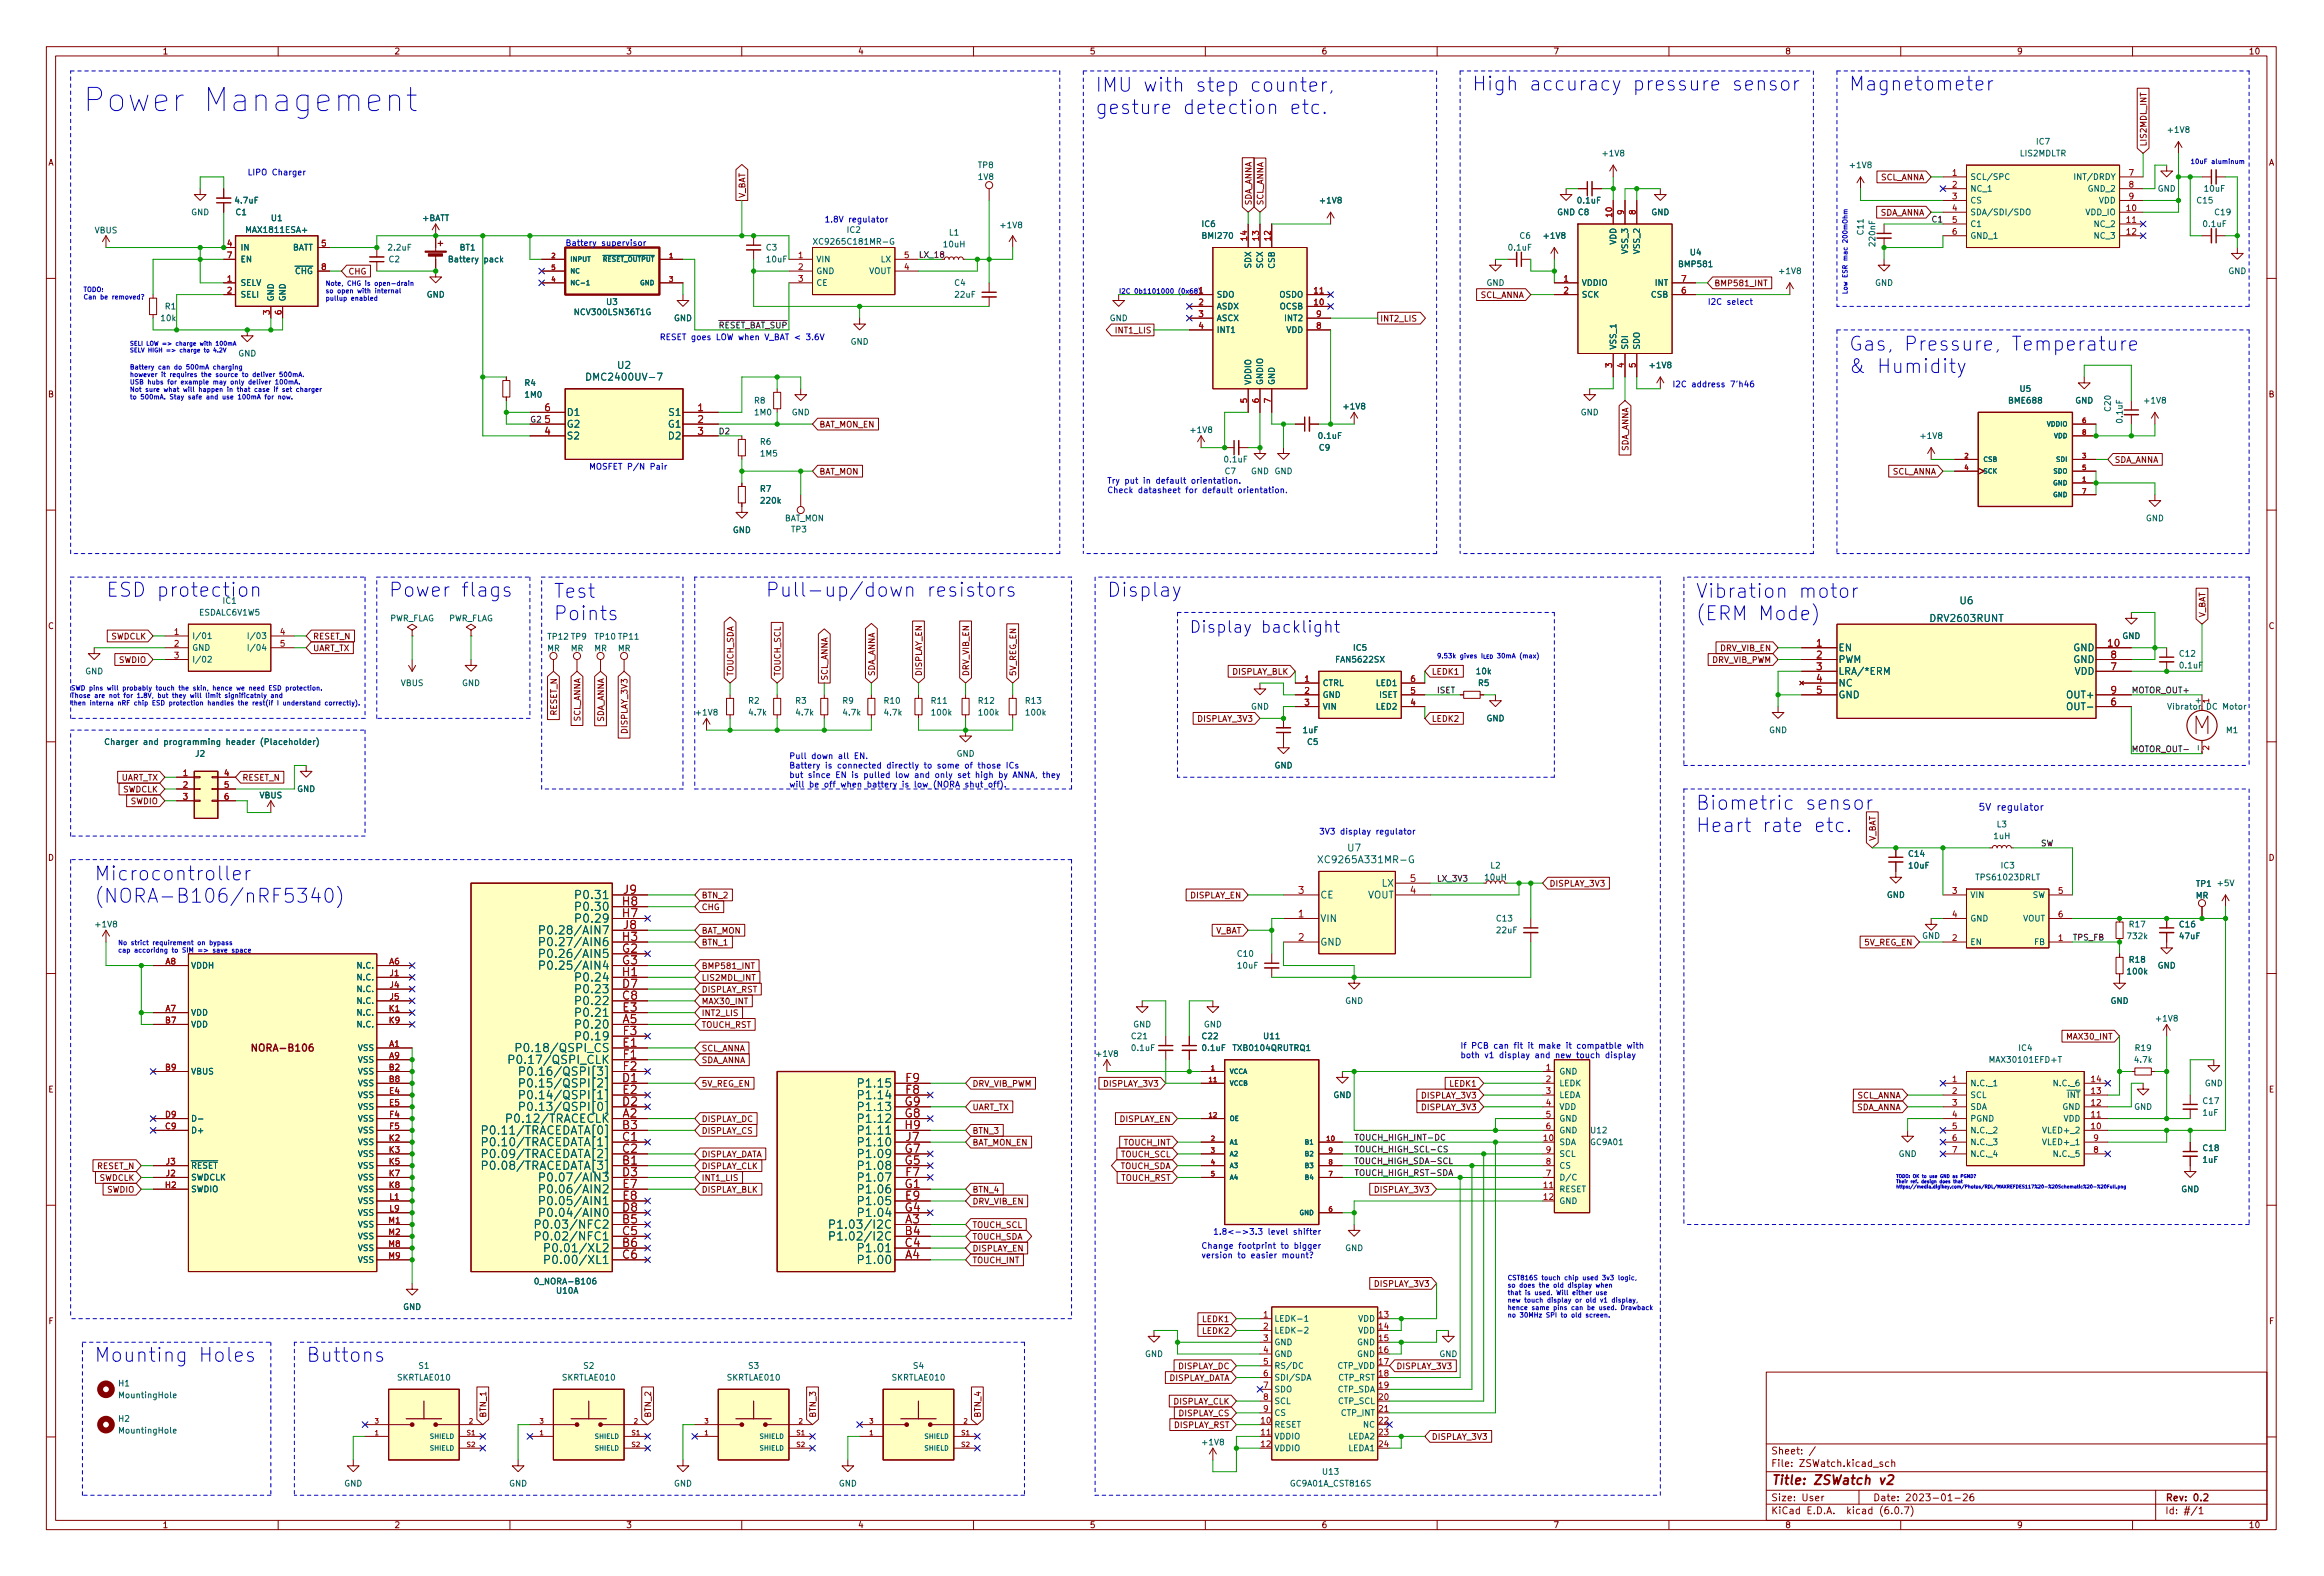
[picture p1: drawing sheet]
<svg xmlns="http://www.w3.org/2000/svg" width="501mm" height="340mm" viewBox="0 0 501 340" stroke-linecap="round" stroke-linejoin="round" font-family="sans-serif">
<defs><g id="words">
<text font-size="7" fill="#0000c2" x="17.8" y="24.1">Power Management</text>
<g font-size="4.2" fill="#0000c2">
<text x="236.2" y="19.8">IMU with step counter,</text>
<text x="317.5" y="19.6">High accuracy pressure sensor</text>
<text x="398.8" y="19.6">Magnetometer</text>
<text x="236.2" y="24.6">gesture detection etc.</text>
<text x="398.8" y="75.7">Gas, Pressure, Temperature</text>
<text x="398.8" y="80.5">&amp; Humidity</text>
<text x="22.9" y="128.8">ESD protection</text>
<text x="83.8" y="128.8">Power flags</text>
<text x="119.4" y="129">Test</text>
<text x="165.1" y="128.8">Pull-up/down resistors</text>
<text x="238.8" y="128.8">Display</text>
<text x="365.8" y="129">Vibration motor</text>
<text x="119.4" y="133.9">Points</text>
<text x="365.8" y="133.9">(ERM Mode)</text>
<text x="365.8" y="174.8">Biometric sensor</text>
<text x="365.8" y="179.6">Heart rate etc.</text>
<text x="20.3" y="190">Microcontroller</text>
<text x="20.3" y="194.8">(NORA-B106/nRF5340)</text>
<text x="20.3" y="293.9">Mounting Holes</text>
<text x="66" y="293.9">Buttons</text>
</g>
<text font-size="3.5" fill="#0000c2" x="256.5" y="136.5">Display backlight</text>
<text font-size="2.8" fill="#840000" x="382" y="320.4">Title: ZSWatch v2</text>
<g font-size="2.5" fill="#006464">
<text x="125.1" y="196.5">P0.30</text>
<text x="125.1" y="194">P0.31</text>
<text x="118.8" y="201.6">P0.28/AIN7</text>
<text x="125.1" y="199.1">P0.29</text>
<text x="118.8" y="206.7">P0.26/AIN5</text>
<text x="118.8" y="209.2">P0.25/AIN4</text>
<text x="118.8" y="204.2">P0.27/AIN6</text>
<text x="125.1" y="214.3">P0.23</text>
<text x="125.1" y="211.8">P0.24</text>
<text x="125.1" y="221.9">P0.20</text>
<text x="125.1" y="216.9">P0.22</text>
<text x="125.1" y="219.4">P0.21</text>
<text x="113.7" y="227">P0.18/QSPI_CS</text>
<text x="125.1" y="224.5">P0.19</text>
<text x="112" y="229.6">P0.17/QSPI_CLK</text>
<text x="115.5" y="232.1">P0.16/QSPI[3]</text>
<text x="115.5" y="234.6">P0.15/QSPI[2]</text>
<text x="115.5" y="239.7">P0.13/QSPI[0]</text>
<text x="115.5" y="237.2">P0.14/QSPI[1]</text>
<text x="186.1" y="237.2">P1.14</text>
<text x="186.1" y="234.6">P1.15</text>
<text x="186.1" y="239.7">P1.13</text>
<text x="106" y="244.8">P0.11/TRACEDATA[0]</text>
<text x="110.8" y="242.3">P0.12/TRACECLK</text>
<text x="186.1" y="242.3">P1.12</text>
<text x="186.1" y="244.8">P1.11</text>
<text x="106" y="247.3">P0.10/TRACEDATA[1]</text>
<text x="106" y="249.9">P0.09/TRACEDATA[2]</text>
<text x="186.1" y="249.9">P1.09</text>
<text x="186.1" y="247.3">P1.10</text>
<text x="106" y="252.4">P0.08/TRACEDATA[3]</text>
<text x="118.8" y="255">P0.07/AIN3</text>
<text x="118.8" y="257.5">P0.06/AIN2</text>
<text x="186.1" y="255">P1.07</text>
<text x="186.1" y="257.5">P1.06</text>
<text x="186.1" y="252.4">P1.08</text>
<text x="118.8" y="262.6">P0.04/AIN0</text>
<text x="118.8" y="260">P0.05/AIN1</text>
<text x="186.1" y="260">P1.05</text>
<text x="186.1" y="262.6">P1.04</text>
<text x="117.9" y="265.1">P0.03/NFC2</text>
<text x="117.9" y="267.7">P0.02/NFC1</text>
<text x="181.5" y="265.1">P1.03/I2C</text>
<text x="181.5" y="267.7">P1.02/I2C</text>
<text x="119.9" y="270.2">P0.01/XL2</text>
<text x="119.9" y="272.7">P0.00/XL1</text>
<text x="186.1" y="272.7">P1.00</text>
<text x="186.1" y="270.2">P1.01</text>
</g>
<g font-size="2.5" fill="#a90000">
<text x="134.3" y="197.9">H7</text>
<text x="134.3" y="195.4">H8</text>
<text x="134.5" y="192.9">J9</text>
<text x="134.3" y="203">H3</text>
<text x="134.5" y="200.5">J8</text>
<text x="134.2" y="205.6">G2</text>
<text x="134.2" y="208.1">G3</text>
<text x="134.3" y="215.7">C8</text>
<text x="134.3" y="213.2">D7</text>
<text x="134.3" y="210.6">H1</text>
<text x="134.3" y="220.8">A5</text>
<text x="134.4" y="218.3">E3</text>
<text x="134.4" y="225.9">E1</text>
<text x="134.4" y="223.3">F3</text>
<text x="134.3" y="233.5">D1</text>
<text x="134.4" y="228.4">F1</text>
<text x="134.4" y="231">F2</text>
<text x="195.4" y="233.5">F9</text>
<text x="134.3" y="238.6">D2</text>
<text x="134.4" y="236">E2</text>
<text x="195.2" y="238.6">G9</text>
<text x="195.4" y="236">F8</text>
<text x="134.3" y="241.1">A2</text>
<text x="134.3" y="243.7">B3</text>
<text x="195.2" y="241.1">G8</text>
<text x="195.3" y="243.7">H9</text>
<text x="134.3" y="251.3">B1</text>
<text x="134.3" y="246.2">C1</text>
<text x="134.3" y="248.7">C2</text>
<text x="195.2" y="251.3">G5</text>
<text x="195.2" y="248.7">G7</text>
<text x="195.5" y="246.2">J7</text>
<text x="134.3" y="253.8">D3</text>
<text x="134.4" y="256.4">E7</text>
<text x="195.2" y="256.4">G1</text>
<text x="195.4" y="253.8">F7</text>
<text x="134.3" y="264">B5</text>
<text x="134.3" y="261.4">D8</text>
<text x="134.4" y="258.9">E8</text>
<text x="195.2" y="261.4">G4</text>
<text x="195.3" y="264">A3</text>
<text x="195.3" y="258.9">E9</text>
<text x="134.3" y="269.1">B6</text>
<text x="134.3" y="266.5">C5</text>
<text x="195.3" y="266.5">B4</text>
<text x="195.3" y="269.1">C4</text>
<text x="134.3" y="271.6">C6</text>
<text x="195.3" y="271.6">A4</text>
</g>
<g font-size="2.1" fill="#006464">
<text x="127.4" y="82.1">DMC2400UV-7</text>
<text x="133.3" y="79.6">U2</text>
<text x="122.2" y="89.7">D1</text>
<text x="144.5" y="89.7">S1</text>
<text x="122.2" y="94.8">S2</text>
<text x="122.2" y="92.3">G2</text>
<text x="144.3" y="92.3">G1</text>
<text x="144.4" y="94.8">D2</text>
<text x="422.8" y="130.4">U6</text>
<text x="416.6" y="134.2">DRV2603RUNT</text>
<text x="396.5" y="140.5">EN</text>
<text x="396.5" y="143.1">PWM</text>
<text x="447.2" y="140.5">GND</text>
<text x="447.2" y="143.1">GND</text>
<text x="396.5" y="145.6">LRA/*ERM</text>
<text x="396.5" y="148.1">NC</text>
<text x="447.5" y="145.6">VDD</text>
<text x="396.5" y="150.7">GND</text>
<text x="446.2" y="150.7">OUT+</text>
<text x="446.8" y="153.2">OUT-</text>
<text x="290.7" y="183.7">U7</text>
<text x="285.4" y="186.3">XC9265A331MR-G</text>
<text x="298.1" y="191.3">LX</text>
<text x="284.7" y="193.9">CE</text>
<text x="294.9" y="193.9">VOUT</text>
<text x="284.7" y="198.9">VIN</text>
<text x="284.7" y="204">GND</text>
</g>
<g font-size="2.1" fill="#a90000">
<text x="117.5" y="88.7">6</text>
<text x="150.5" y="88.7">1</text>
<text x="117.5" y="93.8">4</text>
<text x="117.5" y="91.3">5</text>
<text x="150.5" y="91.3">2</text>
<text x="150.5" y="93.8">3</text>
<text x="391.9" y="139.5">1</text>
<text x="391.9" y="142.1">2</text>
<text x="454.8" y="139.5">10</text>
<text x="455.4" y="142.1">8</text>
<text x="391.9" y="144.6">3</text>
<text x="391.9" y="147.1">4</text>
<text x="391.9" y="149.7">5</text>
<text x="455.4" y="144.6">7</text>
<text x="455.4" y="149.7">9</text>
<text x="455.4" y="152.2">6</text>
<text x="304.2" y="190.3">5</text>
<text x="280.1" y="197.9">1</text>
<text x="280.1" y="192.9">3</text>
<text x="304.2" y="192.9">4</text>
<text x="280.1" y="203">2</text>
</g>
<text font-size="2.1" fill="#0000c2" x="426.7" y="174.9">5V regulator</text>
<g font-size="2.1" fill="#840000">
<text x="54.9" y="226.9">NORA-B106</text>
<text x="382" y="316.5">File: ZSWatch.kicad_sch</text>
<text x="382" y="313.8">Sheet: /</text>
<text x="382" y="323.9">Size: User</text>
<text x="404" y="323.9">Date: 2023-01-26</text>
<text x="467" y="323.9">Rev: 0.2</text>
<text x="382" y="326.7">KiCad E.D.A. kicad (6.0.7)</text>
<text x="467" y="326.7">Id: #/1</text>
</g>
<g font-size="1.8" fill="#840000">
<text x="35" y="11.7">1</text>
<text x="85" y="11.7">2</text>
<text x="135" y="11.7">3</text>
<text x="185" y="11.7">4</text>
<text x="235" y="11.7">5</text>
<text x="285" y="11.7">6</text>
<text x="335" y="11.7">7</text>
<text x="385" y="11.7">8</text>
<text x="435" y="11.7">9</text>
<text x="485" y="11.7">10</text>
<text x="10.3" y="35.7">A</text>
<text x="463" y="31.7" transform="rotate(-90 463 31.7)">LIS2MDL_INT</text>
<text x="489.3" y="35.7">A</text>
<text x="405.5" y="38.9">SCL_ANNA</text>
<text x="160.7" y="42.8" transform="rotate(-90 160.7 42.8)">V_BAT</text>
<text x="270" y="44.4" transform="rotate(-90 270 44.4)">SDA_ANNA</text>
<text x="272.5" y="44.4" transform="rotate(-90 272.5 44.4)">SCL_ANNA</text>
<text x="405.3" y="46.5">SDA_ANNA</text>
<text x="75.1" y="59.2">CHG</text>
<text x="319.1" y="64.3">SCL_ANNA</text>
<text x="369.7" y="61.8">BMP581_INT</text>
<text x="240.9" y="71.9">INT1_LIS</text>
<text x="297.7" y="69.4">INT2_LIS</text>
<text x="10.3" y="85.7">B</text>
<text x="489.3" y="85.7">B</text>
<text x="176.7" y="92.2">BAT_MON_EN</text>
<text x="351.2" y="97.7" transform="rotate(-90 351.2 97.7)">SDA_ANNA</text>
<text x="456.1" y="99.9">SDA_ANNA</text>
<text x="176.7" y="102.4">BAT_MON</text>
<text x="408" y="102.4">SCL_ANNA</text>
<text x="10.3" y="135.7">C</text>
<text x="23.8" y="138">SWDCLK</text>
<text x="67.5" y="138">RESET_N</text>
<text x="475.7" y="133.3" transform="rotate(-90 475.7 133.3)">V_BAT</text>
<text x="489.3" y="135.7">C</text>
<text x="25.6" y="143">SWDIO</text>
<text x="67.5" y="140.5">UART_TX</text>
<text x="369.1" y="143">DRV_VIB_PWM</text>
<text x="371" y="140.5">DRV_VIB_EN</text>
<text x="158.2" y="146" transform="rotate(-90 158.2 146)">TOUCH_SDA</text>
<text x="168.4" y="146" transform="rotate(-90 168.4 146)">TOUCH_SCL</text>
<text x="178.5" y="146.9" transform="rotate(-90 178.5 146.9)">SCL_ANNA</text>
<text x="188.7" y="146" transform="rotate(-90 188.7 146)">SDA_ANNA</text>
<text x="198.8" y="146" transform="rotate(-90 198.8 146)">DISPLAY_EN</text>
<text x="209" y="146" transform="rotate(-90 209 146)">DRV_VIB_EN</text>
<text x="219.2" y="146" transform="rotate(-90 219.2 146)">5V_REG_EN</text>
<text x="265.7" y="145.6">DISPLAY_BLK</text>
<text x="308.8" y="145.6">LEDK1</text>
<text x="120.1" y="154.4" transform="rotate(-90 120.1 154.4)">RESET_N</text>
<text x="125.2" y="155.9" transform="rotate(-90 125.2 155.9)">SCL_ANNA</text>
<text x="258.6" y="155.7">DISPLAY_3V3</text>
<text x="308.8" y="155.7">LEDK2</text>
<text x="130.3" y="156.1" transform="rotate(-90 130.3 156.1)">SDA_ANNA</text>
<text x="135.3" y="158.1" transform="rotate(-90 135.3 158.1)">DISPLAY_3V3</text>
<text x="26" y="168.4">UART_TX</text>
<text x="26.4" y="171">SWDCLK</text>
<text x="28.1" y="173.5">SWDIO</text>
<text x="52.2" y="168.4">RESET_N</text>
<text x="10.3" y="185.7">D</text>
<text x="404.6" y="181.5" transform="rotate(-90 404.6 181.5)">V_BAT</text>
<text x="489.3" y="185.7">D</text>
<text x="334.2" y="191.3">DISPLAY_3V3</text>
<text x="151.3" y="193.8">BTN_2</text>
<text x="151.3" y="196.4">CHG</text>
<text x="256.7" y="193.8">DISPLAY_EN</text>
<text x="151.3" y="201.5">BAT_MON</text>
<text x="151.3" y="204">BTN_1</text>
<text x="262" y="201.5">V_BAT</text>
<text x="402.2" y="204">5V_REG_EN</text>
<text x="151.3" y="209.1">BMP581_INT</text>
<text x="151.3" y="211.6">LIS2MDL_INT</text>
<text x="151.3" y="214.2">DISPLAY_RST</text>
<text x="151.3" y="221.8">TOUCH_RST</text>
<text x="151.3" y="219.2">INT2_LIS</text>
<text x="151.3" y="216.7">MAX30_INT</text>
<text x="151.3" y="226.9">SCL_ANNA</text>
<text x="446" y="224.3">MAX30_INT</text>
<text x="151.3" y="229.4">SDA_ANNA</text>
<text x="10.4" y="235.7">E</text>
<text x="151.3" y="234.5">5V_REG_EN</text>
<text x="209.7" y="234.5">DRV_VIB_PWM</text>
<text x="209.7" y="239.6">UART_TX</text>
<text x="238.2" y="234.5">DISPLAY_3V3</text>
<text x="306.8" y="237">DISPLAY_3V3</text>
<text x="306.8" y="239.6">DISPLAY_3V3</text>
<text x="312.8" y="234.5">LEDK1</text>
<text x="400.2" y="239.6">SDA_ANNA</text>
<text x="400.4" y="237">SCL_ANNA</text>
<text x="489.4" y="235.7">E</text>
<text x="151.3" y="242.1">DISPLAY_DC</text>
<text x="151.3" y="244.6">DISPLAY_CS</text>
<text x="209.7" y="244.6">BTN_3</text>
<text x="241.5" y="242.1">DISPLAY_EN</text>
<text x="151.3" y="249.7">DISPLAY_DATA</text>
<text x="209.7" y="247.2">BAT_MON_EN</text>
<text x="241.8" y="249.7">TOUCH_SCL</text>
<text x="242.5" y="247.2">TOUCH_INT</text>
<text x="20.9" y="252.3">RESET_N</text>
<text x="21.3" y="254.8">SWDCLK</text>
<text x="23.1" y="257.3">SWDIO</text>
<text x="151.3" y="257.3">DISPLAY_BLK</text>
<text x="151.3" y="252.3">DISPLAY_CLK</text>
<text x="151.3" y="254.8">INT1_LIS</text>
<text x="209.7" y="257.3">BTN_4</text>
<text x="241.6" y="252.3">TOUCH_SDA</text>
<text x="241.8" y="254.8">TOUCH_RST</text>
<text x="296.7" y="257.3">DISPLAY_3V3</text>
<text x="209.7" y="259.9">DRV_VIB_EN</text>
<text x="209.7" y="267.5">TOUCH_SDA</text>
<text x="209.7" y="265">TOUCH_SCL</text>
<text x="209.7" y="272.6">TOUCH_INT</text>
<text x="209.7" y="270">DISPLAY_EN</text>
<text x="296.7" y="277.7">DISPLAY_3V3</text>
<text x="10.4" y="285.7">F</text>
<text x="259.5" y="285.3">LEDK1</text>
<text x="259.5" y="287.8">LEDK2</text>
<text x="489.4" y="285.7">F</text>
<text x="251.7" y="298">DISPLAY_DATA</text>
<text x="254.1" y="295.4">DISPLAY_DC</text>
<text x="301.2" y="295.4">DISPLAY_3V3</text>
<text x="104.9" y="306" transform="rotate(-90 104.9 306)">BTN_1</text>
<text x="140.4" y="306" transform="rotate(-90 140.4 306)">BTN_2</text>
<text x="176" y="306" transform="rotate(-90 176 306)">BTN_3</text>
<text x="211.5" y="306" transform="rotate(-90 211.5 306)">BTN_4</text>
<text x="253" y="303.1">DISPLAY_CLK</text>
<text x="254.2" y="305.6">DISPLAY_CS</text>
<text x="253.1" y="308.1">DISPLAY_RST</text>
<text x="308.8" y="310.7">DISPLAY_3V3</text>
<text x="35" y="329.7">1</text>
<text x="85" y="329.7">2</text>
<text x="135" y="329.7">3</text>
<text x="185" y="329.7">4</text>
<text x="235" y="329.7">5</text>
<text x="285" y="329.7">6</text>
<text x="335" y="329.7">7</text>
<text x="385" y="329.7">8</text>
<text x="435" y="329.7">9</text>
<text x="485" y="329.7">10</text>
</g>
<g font-size="1.8" fill="#006464">
<text x="467.8" y="28.6">+1V8</text>
<text x="345.9" y="33.7">+1V8</text>
<text x="435.7" y="33.7">LIS2MDLTR</text>
<text x="439.3" y="31.2">IC7</text>
<text x="211" y="36.3">TP8</text>
<text x="211.1" y="38.8">1V8</text>
<text x="399.2" y="36.3">+1V8</text>
<text x="424.9" y="38.8">SCL/SPC</text>
<text x="424.9" y="41.3">NC_1</text>
<text x="448.1" y="38.8">INT/DRDY</text>
<text x="450.5" y="41.3">GND_2</text>
<text x="465.4" y="41.3">GND</text>
<text x="475.6" y="41.3">10uF</text>
<text x="41.2" y="46.4">GND</text>
<text x="50.9" y="43.9">4.7uF</text>
<text x="50.9" y="46.4">C1</text>
<text x="58.6" y="47.7">U1</text>
<text x="91.1" y="47.7">+BATT</text>
<text x="284.9" y="43.9">+1V8</text>
<text x="335.9" y="46.4">GND C8</text>
<text x="340.4" y="43.9">0.1uF</text>
<text x="356.2" y="46.4">GND</text>
<text x="424.9" y="43.9">CS</text>
<text x="424.9" y="46.4">SDA/SDI/SDO</text>
<text x="449.9" y="46.4">VDD_IO</text>
<text x="452.7" y="43.9">VDD</text>
<text x="474" y="43.9">C15</text>
<text x="477.8" y="46.4">C19</text>
<text x="20.4" y="50.3">VBUS</text>
<text x="53.4" y="50.2">MAX1811ESA+</text>
<text x="176.5" y="52.8">XC9265C181MR-G</text>
<text x="182.8" y="50.2">IC2</text>
<text x="203.6" y="53.4">10uH</text>
<text x="204.8" y="50.8">L1</text>
<text x="216" y="49.2">+1V8</text>
<text x="259.3" y="49">IC6</text>
<text x="259.5" y="51.5">BMI270</text>
<text x="327.8" y="51.5">C6</text>
<text x="333.2" y="51.5">+1V8</text>
<text x="348.6" y="52.8" transform="rotate(-90 348.6 52.8)">VDD</text>
<text x="402" y="50.6" transform="rotate(-90 402 50.6)">C11</text>
<text x="404.5" y="53" transform="rotate(-90 404.5 53)">220nF</text>
<text x="424.9" y="49">C1</text>
<text x="424.9" y="51.5">GND_1</text>
<text x="451.9" y="49">NC_2</text>
<text x="451.9" y="51.5">NC_3</text>
<text x="475.4" y="49">0.1uF</text>
<text x="51.8" y="54">IN</text>
<text x="51.8" y="56.6">EN</text>
<text x="62.3" y="59.1">~{CHG}</text>
<text x="62.8" y="54">BATT</text>
<text x="83.9" y="54">2.2uF</text>
<text x="83.9" y="56.6">C2</text>
<text x="97.3" y="56.6">Battery pack</text>
<text x="99.2" y="54">BT1</text>
<text x="165.3" y="54">C3</text>
<text x="165.4" y="56.6">10uF</text>
<text x="176" y="56.6">VIN</text>
<text x="176" y="59.1">GND</text>
<text x="187.4" y="59.1">VOUT</text>
<text x="190" y="56.6">LX</text>
<text x="269.9" y="57.8" transform="rotate(-90 269.9 57.8)">SDX</text>
<text x="272.4" y="57.8" transform="rotate(-90 272.4 57.8)">SCX</text>
<text x="275" y="57.9" transform="rotate(-90 275 57.9)">CSB</text>
<text x="325.5" y="54">0.1uF</text>
<text x="351.2" y="54.6" transform="rotate(-90 351.2 54.6)">VSS_3</text>
<text x="353.7" y="54.6" transform="rotate(-90 353.7 54.6)">VSS_2</text>
<text x="362.3" y="57.6">BMP581</text>
<text x="364.6" y="55.1">U4</text>
<text x="384" y="59.1">+1V8</text>
<text x="480.6" y="59.1">GND</text>
<text x="51.8" y="61.7">SELV</text>
<text x="51.8" y="64.2">SELI</text>
<text x="59.1" y="65.1" transform="rotate(-90 59.1 65.1)">GND</text>
<text x="61.6" y="65.1" transform="rotate(-90 61.6 65.1)">GND</text>
<text x="92" y="64.2">GND</text>
<text x="130.9" y="65.8">U3</text>
<text x="176" y="61.7">CE</text>
<text x="205.9" y="61.7">C4</text>
<text x="206.1" y="64.2">22uF</text>
<text x="262.4" y="64.2">SDO</text>
<text x="276" y="64.2">OSDO</text>
<text x="320.6" y="61.7">GND</text>
<text x="341.1" y="61.7">VDDIO</text>
<text x="341.1" y="64.2">SCK</text>
<text x="356.2" y="64.2">CSB</text>
<text x="357.1" y="61.7">INT</text>
<text x="404.4" y="61.7">GND</text>
<text x="34.8" y="69.3">10k</text>
<text x="35.7" y="66.7">R1</text>
<text x="124.3" y="68">NCV300LSN36T1G</text>
<text x="145.4" y="69.3">GND</text>
<text x="239.3" y="69.3">GND</text>
<text x="262.4" y="66.7">ASDX</text>
<text x="262.4" y="69.3">ASCX</text>
<text x="262.4" y="71.8">INT1</text>
<text x="276.1" y="66.7">OCSB</text>
<text x="277.3" y="69.3">INT2</text>
<text x="277.4" y="71.8">VDD</text>
<text x="51.4" y="76.9">GND</text>
<text x="183.5" y="74.4">GND</text>
<text x="348.6" y="75.5" transform="rotate(-90 348.6 75.5)">VSS_1</text>
<text x="351.2" y="75.5" transform="rotate(-90 351.2 75.5)">SDI</text>
<text x="353.7" y="75.5" transform="rotate(-90 353.7 75.5)">SDO</text>
<text x="113.2" y="83.3">R4</text>
<text x="269.9" y="83.1" transform="rotate(-90 269.9 83.1)">VDDIO</text>
<text x="272.4" y="83.1" transform="rotate(-90 272.4 83.1)">GNDIO</text>
<text x="275" y="83.1" transform="rotate(-90 275 83.1)">GND</text>
<text x="356" y="79.4">+1V8</text>
<text x="113.3" y="85.8">1M0</text>
<text x="162.7" y="87.1">R8</text>
<text x="162.9" y="89.6">1M0</text>
<text x="170.8" y="89.6">GND</text>
<text x="290" y="88.3">+1V8</text>
<text x="340.9" y="89.6">GND</text>
<text x="433.4" y="87.1">BME688</text>
<text x="435.7" y="84.5">U5</text>
<text x="447.6" y="87.1">GND</text>
<text x="455.3" y="88.7" transform="rotate(-90 455.3 88.7)">C20</text>
<text x="462.7" y="87.1">+1V8</text>
<text x="164" y="96">R6</text>
<text x="257" y="93.4">+1V8</text>
<text x="284.5" y="94.7">0.1uF</text>
<text x="414.5" y="94.7">+1V8</text>
<text x="457.8" y="91.1" transform="rotate(-90 457.8 91.1)">0.1uF</text>
<text x="164.1" y="98.5">1M5</text>
<text x="264.2" y="99.8">0.1uF</text>
<text x="284.6" y="97.2">C9</text>
<text x="164" y="106.1">R7</text>
<text x="264.3" y="102.3">C7</text>
<text x="269.8" y="102.3">GND GND</text>
<text x="164.3" y="108.7">220k</text>
<text x="169.1" y="112.5">BAT_MON</text>
<text x="462.9" y="112.5">GND</text>
<text x="158.1" y="115">GND</text>
<text x="170.7" y="114.9">TP3</text>
<text x="48.2" y="130.3">IC1</text>
<text x="41.4" y="137.9">I/01</text>
<text x="43" y="132.8">ESDALC6V1W5</text>
<text x="83.9" y="134.1">PWR_FLAG</text>
<text x="96.6" y="134.1">PWR_FLAG</text>
<text x="457.8" y="137.9">GND</text>
<text x="41.4" y="140.4">GND</text>
<text x="41.4" y="142.9">I/02</text>
<text x="54.7" y="140.4">I/04</text>
<text x="118" y="140.5">MR</text>
<text x="118.3" y="138">TP12 TP9</text>
<text x="123.1" y="140.5">MR</text>
<text x="128.2" y="140.5">MR</text>
<text x="128.4" y="138">TP10 TP11</text>
<text x="133.3" y="140.5">MR</text>
<text x="288.4" y="142.9">FAN5622SX</text>
<text x="292" y="140.4">IC5</text>
<text x="470.2" y="141.7">C12</text>
<text x="18.4" y="145.5">GND</text>
<text x="86.4" y="148">VBUS</text>
<text x="99.6" y="148">GND</text>
<text x="285.2" y="148">CTRL</text>
<text x="297" y="148">LED1</text>
<text x="318.6" y="145.5">10k</text>
<text x="318.9" y="148">R5</text>
<text x="470.3" y="144.2">0.1uF</text>
<text x="150.3" y="154.4">+1V8</text>
<text x="161.5" y="151.8">R2</text>
<text x="161.7" y="154.4">4.7k</text>
<text x="171.6" y="151.8">R3</text>
<text x="171.8" y="154.4">4.7k</text>
<text x="181.8" y="151.8">R9</text>
<text x="182" y="154.4">4.7k</text>
<text x="190.8" y="151.8">R10</text>
<text x="190.9" y="154.4">4.7k</text>
<text x="201" y="151.8">R11</text>
<text x="201.1" y="154.4">100k</text>
<text x="211.1" y="151.8">R12</text>
<text x="211.3" y="154.4">100k</text>
<text x="221.3" y="151.8">R13</text>
<text x="221.4" y="154.4">100k</text>
<text x="269.8" y="153.1">GND</text>
<text x="285.2" y="150.6">GND</text>
<text x="285.2" y="153.1">VIN</text>
<text x="297" y="153.1">LED2</text>
<text x="297.6" y="150.6">ISET</text>
<text x="320.6" y="155.6">GND</text>
<text x="468.4" y="153.1">Vibrator DC Motor</text>
<text x="474.7" y="151.7" transform="rotate(-90 474.7 151.7)">+</text>
<text x="25.6" y="160.7">Charger and programming header (Placeholder)</text>
<text x="281.1" y="158.2">1uF</text>
<text x="282" y="160.7">C5</text>
<text x="381.6" y="158.2">GND</text>
<text x="474.7" y="161.7" transform="rotate(-90 474.7 161.7)">-</text>
<text x="480.2" y="158.2">M1</text>
<text x="42.2" y="163.3">J2</text>
<text x="206.3" y="163.3">GND</text>
<text x="274.9" y="165.8">GND</text>
<text x="56" y="172.3">VBUS</text>
<text x="64.1" y="170.9">GND</text>
<text x="430.8" y="178.5">L3</text>
<text x="411.8" y="184.9">C14</text>
<text x="430.1" y="181">1uH</text>
<text x="320.4" y="189.9">10uH</text>
<text x="321.5" y="187.4">L2</text>
<text x="411.8" y="187.4">10uF</text>
<text x="426.5" y="189.9">TPS61023DRLT</text>
<text x="431.7" y="187.4">IC3</text>
<text x="473.7" y="191.3">TP1</text>
<text x="478.5" y="191.2">+5V</text>
<text x="407" y="193.7">GND</text>
<text x="424.9" y="193.7">VIN</text>
<text x="438.3" y="193.7">SW</text>
<text x="473.6" y="193.9">MR</text>
<text x="20.8" y="200.1">+1V8</text>
<text x="322.9" y="198.8">C13</text>
<text x="322.9" y="201.4">22uF</text>
<text x="414.6" y="202.6">GND</text>
<text x="424.9" y="203.9">EN</text>
<text x="424.9" y="198.8">GND</text>
<text x="436.3" y="198.8">VOUT</text>
<text x="438.8" y="203.9">FB</text>
<text x="459" y="202.6">732k</text>
<text x="459.4" y="200.1">R17</text>
<text x="470.2" y="200.1">C16</text>
<text x="470.2" y="202.6">47uF</text>
<text x="41.1" y="209">VDDH</text>
<text x="77.2" y="209">N.C.</text>
<text x="267" y="206.4">C10</text>
<text x="267" y="209">10uF</text>
<text x="459.4" y="207.7">R18</text>
<text x="465.4" y="209">GND</text>
<text x="77.2" y="211.5">N.C.</text>
<text x="77.2" y="214.1">N.C.</text>
<text x="459" y="210.3">100k</text>
<text x="41.1" y="219.1">VDD</text>
<text x="41.1" y="221.7">VDD</text>
<text x="77.2" y="216.6">N.C.</text>
<text x="77.2" y="219.1">N.C.</text>
<text x="77.2" y="221.7">N.C.</text>
<text x="244.4" y="221.7">GND</text>
<text x="259.7" y="221.7">GND</text>
<text x="290.1" y="216.6">GND</text>
<text x="455.2" y="216.6">GND</text>
<text x="465.3" y="220.4">+1V8</text>
<text x="77.2" y="226.8">VSS</text>
<text x="244.1" y="224.2">C21</text>
<text x="244.2" y="226.8">0.1uF</text>
<text x="259.4" y="224.2">C22</text>
<text x="259.5" y="226.8">0.1uF</text>
<text x="266.3" y="226.8">TXB0104QRUTRQ1</text>
<text x="272.7" y="224.2">U11</text>
<text x="435.5" y="226.8">IC4</text>
<text x="460.7" y="226.8">R19</text>
<text x="41.1" y="231.8">VBUS</text>
<text x="77.2" y="229.3">VSS</text>
<text x="77.2" y="231.8">VSS</text>
<text x="236.7" y="228">+1V8</text>
<text x="336.3" y="231.8">GND</text>
<text x="429.6" y="229.3">MAX30101EFD+T</text>
<text x="460.6" y="229.3">4.7k</text>
<text x="77.2" y="234.4">VSS</text>
<text x="77.2" y="236.9">VSS</text>
<text x="77.2" y="239.5">VSS</text>
<text x="287.6" y="236.9">GND</text>
<text x="336.3" y="234.4">LEDK</text>
<text x="336.3" y="236.9">LEDA</text>
<text x="336.3" y="239.5">VDD</text>
<text x="424.9" y="234.4">N.C._1</text>
<text x="424.9" y="236.9">SCL</text>
<text x="424.9" y="239.5">SDA</text>
<text x="443.3" y="234.4">N.C._6</text>
<text x="444.6" y="236.9">~{INT}</text>
<text x="444.9" y="239.5">GND</text>
<text x="460.3" y="239.5">GND</text>
<text x="475.3" y="238.2">C17</text>
<text x="475.6" y="234.4">GND</text>
<text x="41.1" y="244.5">D+</text>
<text x="41.1" y="242">D-</text>
<text x="77.2" y="242">VSS</text>
<text x="77.2" y="244.5">VSS</text>
<text x="336.3" y="242">GND</text>
<text x="336.3" y="244.5">GND</text>
<text x="343.2" y="244.5">U12</text>
<text x="424.9" y="242">PGND</text>
<text x="424.9" y="244.5">N.C._2</text>
<text x="441.1" y="244.5">VLED+_2</text>
<text x="445.1" y="242">VDD</text>
<text x="475.2" y="240.7">1uF</text>
<text x="77.2" y="247.1">VSS</text>
<text x="77.2" y="249.6">VSS</text>
<text x="336.3" y="247.1">SDA</text>
<text x="336.3" y="249.6">SCL</text>
<text x="343.2" y="247.1">GC9A01</text>
<text x="409.5" y="249.6">GND</text>
<text x="424.9" y="247.1">N.C._3</text>
<text x="424.9" y="249.6">N.C._4</text>
<text x="441.1" y="247.1">VLED+_1</text>
<text x="443.3" y="249.6">N.C._5</text>
<text x="475.2" y="250.9">1uF</text>
<text x="475.3" y="248.4">C18</text>
<text x="41.1" y="257.2">SWDIO</text>
<text x="41.1" y="254.7">SWDCLK</text>
<text x="41.1" y="252.2">~{RESET</text>
<text x="77.2" y="252.2">VSS</text>
<text x="77.2" y="254.7">VSS</text>
<text x="77.2" y="257.2">VSS</text>
<text x="336.3" y="257.2">RESET</text>
<text x="336.3" y="254.7">D/C</text>
<text x="336.3" y="252.2">CS</text>
<text x="470.5" y="257.2">GND</text>
<text x="77.2" y="259.8">VSS</text>
<text x="77.2" y="262.3">VSS</text>
<text x="336.3" y="259.8">GND</text>
<text x="77.2" y="264.9">VSS</text>
<text x="77.2" y="267.4">VSS</text>
<text x="77.2" y="269.9">VSS</text>
<text x="290.1" y="269.9">GND</text>
<text x="77.2" y="272.5">VSS</text>
<text x="116" y="277.1">0_NORA-B106</text>
<text x="120.1" y="279.1">U10A</text>
<text x="86.9" y="282.6">GND</text>
<text x="274.8" y="285.2">LEDK-1</text>
<text x="274.8" y="287.7">LEDK-2</text>
<text x="292.9" y="285.2">VDD</text>
<text x="292.9" y="287.7">VDD</text>
<text x="247" y="292.8">GND</text>
<text x="274.8" y="290.3">GND</text>
<text x="274.8" y="292.8">GND</text>
<text x="292.7" y="290.3">GND</text>
<text x="292.7" y="292.8">GND</text>
<text x="310.5" y="292.8">GND</text>
<text x="25.6" y="299.2">H1</text>
<text x="85.8" y="297.9">SKRTLAE010</text>
<text x="90.4" y="295.3">S1</text>
<text x="121.3" y="297.9">SKRTLAE010</text>
<text x="125.9" y="295.3">S2</text>
<text x="156.9" y="297.9">SKRTLAE010</text>
<text x="161.5" y="295.3">S3</text>
<text x="192.5" y="297.9">SKRTLAE010</text>
<text x="197" y="295.3">S4</text>
<text x="274.8" y="295.3">RS/DC</text>
<text x="274.8" y="297.9">SDI/SDA</text>
<text x="288.4" y="295.3">CTP_VDD</text>
<text x="288.6" y="297.9">CTP_RST</text>
<text x="26" y="301.7">MountingHole</text>
<text x="274.8" y="300.4">SDO</text>
<text x="274.8" y="303">SCL</text>
<text x="274.8" y="305.5">CS</text>
<text x="288.4" y="300.4">CTP_SDA</text>
<text x="288.6" y="303">CTP_SCL</text>
<text x="289.3" y="305.5">CTP_INT</text>
<text x="25.6" y="306.8">H2</text>
<text x="26" y="309.3">MountingHole</text>
<text x="259.5" y="311.9">+1V8</text>
<text x="274.8" y="308">RESET</text>
<text x="274.8" y="310.6">VDDIO</text>
<text x="290.9" y="310.6">LEDA2</text>
<text x="294.1" y="308">NC</text>
<text x="274.8" y="313.1">VDDIO</text>
<text x="290.9" y="313.1">LEDA1</text>
<text x="74.2" y="320.7">GND</text>
<text x="109.8" y="320.7">GND</text>
<text x="145.4" y="320.7">GND</text>
<text x="180.9" y="320.7">GND</text>
<text x="278.6" y="320.7">GC9A01A_CST816S</text>
<text x="285.4" y="318.2">U13</text>
</g>
<g font-size="1.8" fill="#0000c2">
<text x="53.3" y="37.8">LIPO Charger</text>
<text x="177.8" y="48">1.8V regulator</text>
<text x="121.9" y="53.1">Battery supervisor</text>
<text x="241.3" y="63.2">_{I2C 0b1101000 (0x68)}</text>
<text x="368.3" y="65.8">I2C select</text>
<text x="142.2" y="73.4">RESET goes LOW when V_BAT &lt; 3.6V</text>
<text x="360.7" y="83.5">I2C address 7'h46</text>
<text x="127" y="101.3">MOSFET P/N Pair</text>
<text x="238.8" y="104.4">Try put in default orientation.</text>
<text x="238.8" y="106.4">Check datasheet for default orientation.</text>
<text x="170.2" y="163.8">Pull down all EN.</text>
<text x="170.2" y="165.8">Battery is connected directly to some of those ICs</text>
<text x="170.2" y="167.9">but since EN is pulled low and only set high by ANNA, they</text>
<text x="170.2" y="169.9">will be off when battery is low (NORA shut off).</text>
<text x="284.5" y="180.1">3V3 display regulator</text>
<text x="315" y="226.3">If PCB can fit it make it compatble with</text>
<text x="315" y="228.3">both v1 display and new touch display</text>
<text x="259.1" y="269.5">Change footprint to bigger</text>
<text x="261.6" y="266.4">1.8&lt;-&gt;3.3 level shifter</text>
<text x="259.1" y="271.5">version to easier mount?</text>
</g>
<g font-size="1.8" fill="#a90000">
<text x="421.1" y="37.9">1</text>
<text x="421.1" y="40.5">2</text>
<text x="459.2" y="37.9">7</text>
<text x="459.2" y="40.5">8</text>
<text x="347.7" y="46.8" transform="rotate(-90 347.7 46.8)">10</text>
<text x="350.3" y="46.3" transform="rotate(-90 350.3 46.3)">9</text>
<text x="352.8" y="46.3" transform="rotate(-90 352.8 46.3)">8</text>
<text x="421.1" y="43">3</text>
<text x="421.1" y="45.5">4</text>
<text x="458.8" y="45.5">10</text>
<text x="459.2" y="43">9</text>
<text x="49" y="53.2">4</text>
<text x="69.4" y="53.2">5</text>
<text x="269" y="51.9" transform="rotate(-90 269 51.9)">14</text>
<text x="271.5" y="51.9" transform="rotate(-90 271.5 51.9)">13</text>
<text x="274.1" y="51.9" transform="rotate(-90 274.1 51.9)">12</text>
<text x="421.1" y="48.1">5</text>
<text x="421.1" y="50.6">6</text>
<text x="458.8" y="48.1">11</text>
<text x="458.8" y="50.6">12</text>
<text x="49" y="55.7">7</text>
<text x="69.4" y="58.2">8</text>
<text x="172.2" y="55.7">1</text>
<text x="172.2" y="58.2">2</text>
<text x="195.1" y="58.2">4</text>
<text x="195.1" y="55.7">5</text>
<text x="49" y="60.8">1</text>
<text x="49" y="63.3">2</text>
<text x="172.2" y="60.8">3</text>
<text x="258.6" y="63.3">1</text>
<text x="258.6" y="65.9">2</text>
<text x="283.5" y="65.9">10</text>
<text x="283.5" y="63.3">11</text>
<text x="337.3" y="60.8">1</text>
<text x="337.3" y="63.3">2</text>
<text x="362.7" y="63.3">6</text>
<text x="362.7" y="60.8">7</text>
<text x="58.2" y="67.9" transform="rotate(-90 58.2 67.9)">3</text>
<text x="60.7" y="67.9" transform="rotate(-90 60.7 67.9)">6</text>
<text x="258.6" y="68.4">3</text>
<text x="258.6" y="70.9">4</text>
<text x="284" y="70.9">8</text>
<text x="284" y="68.4">9</text>
<text x="347.7" y="79.3" transform="rotate(-90 347.7 79.3)">3</text>
<text x="350.3" y="79.3" transform="rotate(-90 350.3 79.3)">4</text>
<text x="352.8" y="79.3" transform="rotate(-90 352.8 79.3)">5</text>
<text x="269" y="86.9" transform="rotate(-90 269 86.9)">5</text>
<text x="271.5" y="86.9" transform="rotate(-90 271.5 86.9)">6</text>
<text x="274.1" y="86.9" transform="rotate(-90 274.1 86.9)">7</text>
<text x="37.6" y="137">1</text>
<text x="60.5" y="137">4</text>
<text x="37.6" y="139.5">2</text>
<text x="37.6" y="142.1">3</text>
<text x="60.5" y="139.5">5</text>
<text x="281.4" y="147.1">1</text>
<text x="281.4" y="149.7">2</text>
<text x="304.3" y="149.7">5</text>
<text x="304.3" y="147.1">6</text>
<text x="281.4" y="152.2">3</text>
<text x="304.3" y="152.2">4</text>
<text x="476.5" y="151.7" transform="rotate(-90 476.5 151.7)">1</text>
<text x="476.5" y="161.9" transform="rotate(-90 476.5 161.9)">2</text>
<text x="39.5" y="167.5">1</text>
<text x="48.4" y="167.5">4</text>
<text x="39.5" y="170">2</text>
<text x="39.5" y="172.5">3</text>
<text x="48.4" y="170">5</text>
<text x="48.4" y="172.5">6</text>
<text x="421.1" y="192.9">3</text>
<text x="421.1" y="197.9">4</text>
<text x="444" y="192.9">5</text>
<text x="444" y="197.9">6</text>
<text x="421.1" y="203">2</text>
<text x="444" y="203">1</text>
<text x="35.7" y="208.1">A8</text>
<text x="84" y="208.1">A6</text>
<text x="84.1" y="210.6">J1</text>
<text x="84.1" y="213.2">J4</text>
<text x="84.1" y="215.7">J5</text>
<text x="35.7" y="218.3">A7</text>
<text x="35.7" y="220.8">B7</text>
<text x="84" y="218.3">K1</text>
<text x="84" y="220.8">K9</text>
<text x="84" y="225.9">A1</text>
<text x="35.7" y="231">B9</text>
<text x="84" y="228.4">A9</text>
<text x="84" y="231">B2</text>
<text x="84" y="233.5">B8</text>
<text x="333.5" y="231">1</text>
<text x="333.5" y="233.5">2</text>
<text x="421.1" y="233.5">1</text>
<text x="451.1" y="233.5">14</text>
<text x="84" y="236">E4</text>
<text x="84" y="238.6">E5</text>
<text x="333.5" y="236">3</text>
<text x="333.5" y="238.6">4</text>
<text x="421.1" y="236">2</text>
<text x="421.1" y="238.6">3</text>
<text x="451.1" y="238.6">12</text>
<text x="451.1" y="236">13</text>
<text x="35.7" y="243.7">C9</text>
<text x="35.7" y="241.1">D9</text>
<text x="84.1" y="241.1">F4</text>
<text x="84.1" y="243.7">F5</text>
<text x="333.5" y="241.1">5</text>
<text x="333.5" y="243.7">6</text>
<text x="421.1" y="241.1">4</text>
<text x="421.1" y="243.7">5</text>
<text x="451.1" y="243.7">10</text>
<text x="451.1" y="241.1">11</text>
<text x="35.8" y="251.3">J3</text>
<text x="84" y="246.2">K2</text>
<text x="84" y="248.7">K3</text>
<text x="84" y="251.3">K5</text>
<text x="333" y="246.2">10</text>
<text x="333.5" y="251.3">8</text>
<text x="333.5" y="248.7">9</text>
<text x="421.1" y="246.2">6</text>
<text x="421.1" y="248.7">7</text>
<text x="451.6" y="248.7">8</text>
<text x="451.6" y="246.2">9</text>
<text x="35.7" y="256.4">H2</text>
<text x="35.8" y="253.8">J2</text>
<text x="84" y="253.8">K7</text>
<text x="84" y="256.4">K8</text>
<text x="333" y="256.4">11</text>
<text x="333.5" y="253.8">7</text>
<text x="83.9" y="264">M1</text>
<text x="84.1" y="258.9">L1</text>
<text x="84.1" y="261.4">L9</text>
<text x="333" y="258.9">12</text>
<text x="83.9" y="266.5">M2</text>
<text x="83.9" y="269.1">M8</text>
<text x="83.9" y="271.6">M9</text>
<text x="272.6" y="284.3">1</text>
<text x="272.6" y="286.8">2</text>
<text x="297.5" y="284.3">13</text>
<text x="297.5" y="286.8">14</text>
<text x="272.6" y="289.4">3</text>
<text x="272.6" y="291.9">4</text>
<text x="297.5" y="289.4">15</text>
<text x="297.5" y="291.9">16</text>
<text x="272.6" y="294.5">5</text>
<text x="272.6" y="297">6</text>
<text x="272.6" y="299.5">7</text>
<text x="297.5" y="294.5">17</text>
<text x="297.5" y="297">18</text>
<text x="297.5" y="299.5">19</text>
<text x="272.6" y="302.1">8</text>
<text x="272.6" y="304.6">9</text>
<text x="297.5" y="302.1">20</text>
<text x="297.5" y="304.6">21</text>
<text x="272.1" y="307.2">10</text>
<text x="272.1" y="309.7">11</text>
<text x="297.5" y="307.2">22</text>
<text x="297.5" y="309.7">23</text>
<text x="272.1" y="312.2">12</text>
<text x="297.5" y="312.2">24</text>
</g>
<g font-size="1.8" fill="#0f0f0f">
<text x="416.6" y="48">C1</text>
<text x="198.1" y="55.6">LX_18</text>
<text x="154.9" y="70.8">~{RESET_BAT_SUP}</text>
<text x="114.3" y="91.2">G2</text>
<text x="154.9" y="93.7">D2</text>
<text x="309.9" y="149.6">ISET</text>
<text x="459.7" y="149.6">MOTOR_OUT+</text>
<text x="459.7" y="162.3">MOTOR_OUT-</text>
<text x="440.2" y="182.6">SW</text>
<text x="309.9" y="190.2">LX_3V3</text>
<text x="447" y="202.9">TPS_FB</text>
<text x="292" y="251.2">TOUCH_HIGH_SDA-SCL</text>
<text x="292.1" y="246.1">TOUCH_HIGH_INT-DC</text>
<text x="292.1" y="248.6">TOUCH_HIGH_SCL-CS</text>
<text x="292.1" y="253.7">TOUCH_HIGH_RST-SDA</text>
</g>
<g font-size="1.4" fill="#0000c2">
<text x="472.4" y="35.4">10uF aluminum</text>
<text x="17.9" y="63">TODO:</text>
<text x="17.9" y="64.6">Can be removed?</text>
<text x="70.2" y="61.7">Note, CHG is open-drain</text>
<text x="70.2" y="63.3">so open with internal</text>
<text x="70.2" y="64.9">pullup enabled</text>
<text x="398.5" y="63.6" transform="rotate(-90 398.5 63.6)">Low ESR mac 200mOhm</text>
<text x="27.9" y="79.7">Battery can do 500mA charging</text>
<text x="27.9" y="81.3">however it requires the source to deliver 500mA.</text>
<text x="27.9" y="82.9">USB hubs for example may only deliver 100mA.</text>
<text x="27.9" y="84.5">Not sure what will happen in that case if set charger</text>
<text x="27.9" y="86.2">to 500mA. Stay safe and use 100mA for now.</text>
<text x="309.9" y="142">9.53k gives I_{LED} 30mA (max)</text>
<text x="15.2" y="149">SWD pins will probably touch the skin, hence we need ESD protection.</text>
<text x="15.2" y="150.6">Those are not for 1.8V, but they will limit significatnly and</text>
<text x="15.2" y="152.2">then interna nRF chip ESD protection handles the rest(if I understand correctly).</text>
<text x="25.4" y="203.9">No strict requirement on bypass</text>
<text x="25.4" y="205.5">cap accoridng to SIM =&gt; save space</text>
<text x="325.1" y="276.2">CST816S touch chip used 3v3 logic,</text>
<text x="325.1" y="277.8">so does the old display when</text>
<text x="325.1" y="279.4">that is used. Will either use</text>
<text x="325.1" y="281.1">new touch display or old v1 display,</text>
<text x="325.1" y="282.7">hence same pins can be used. Drawback</text>
<text x="325.1" y="284.3">no 30MHz SPI to old screen.</text>
</g>
<g font-size="1.4" fill="#a90000">
<text x="119" y="55.7">2</text>
<text x="119" y="58.2">5</text>
<text x="144.4" y="55.7">1</text>
<text x="119" y="60.8">4</text>
<text x="144.4" y="60.8">3</text>
<text x="449.2" y="91.3">6</text>
<text x="449.2" y="93.8">8</text>
<text x="423.8" y="98.9">2</text>
<text x="423.8" y="101.4">4</text>
<text x="449.2" y="98.9">3</text>
<text x="449.2" y="101.4">5</text>
<text x="449.2" y="104">1</text>
<text x="449.2" y="106.5">7</text>
<text x="260.8" y="233.5">11</text>
<text x="261.2" y="231">1</text>
<text x="260.8" y="241.1">12</text>
<text x="261.2" y="246.2">2</text>
<text x="261.2" y="248.7">3</text>
<text x="261.2" y="251.3">4</text>
<text x="286.2" y="246.2">10</text>
<text x="286.6" y="251.3">8</text>
<text x="286.6" y="248.7">9</text>
<text x="261.2" y="253.8">5</text>
<text x="286.6" y="253.8">7</text>
<text x="286.6" y="261.4">6</text>
<text x="80.9" y="309.7">1</text>
<text x="80.9" y="307.2">3</text>
<text x="100.7" y="309.7">S1</text>
<text x="101.2" y="307.2">2</text>
<text x="116.4" y="309.7">1</text>
<text x="116.4" y="307.2">3</text>
<text x="136.3" y="309.7">S1</text>
<text x="136.8" y="307.2">2</text>
<text x="152" y="309.7">1</text>
<text x="152" y="307.2">3</text>
<text x="171.9" y="309.7">S1</text>
<text x="172.3" y="307.2">2</text>
<text x="187.6" y="309.7">1</text>
<text x="187.6" y="307.2">3</text>
<text x="207.4" y="309.7">S1</text>
<text x="207.9" y="307.2">2</text>
<text x="100.7" y="312.2">S2</text>
<text x="136.3" y="312.2">S2</text>
<text x="171.9" y="312.2">S2</text>
<text x="207.4" y="312.2">S2</text>
</g>
<g font-size="1.4" fill="#006464">
<text x="122.9" y="56.5">INPUT</text>
<text x="122.9" y="59">NC</text>
<text x="128.8" y="56.5">~{RESET_OUTPUT}</text>
<text x="122.9" y="61.5">NC-1</text>
<text x="138.1" y="61.5">GND</text>
<text x="441.5" y="92">VDDIO</text>
<text x="443" y="94.6">VDD</text>
<text x="427.7" y="99.6">CSB</text>
<text x="443.7" y="99.6">SDI</text>
<text x="427.7" y="102.2">SCK</text>
<text x="442.9" y="104.7">GND</text>
<text x="442.9" y="107.3">GND</text>
<text x="443" y="102.2">SDO</text>
<text x="265.2" y="231.7">VCCA</text>
<text x="265.2" y="234.3">VCCB</text>
<text x="265.2" y="241.9">OE</text>
<text x="265.2" y="247">A1</text>
<text x="265.2" y="249.5">A2</text>
<text x="281.7" y="247">B1</text>
<text x="281.7" y="249.5">B2</text>
<text x="265.2" y="252">A3</text>
<text x="265.2" y="254.6">A4</text>
<text x="281.7" y="254.6">B4</text>
<text x="281.7" y="252">B3</text>
<text x="280.3" y="262.2">GND</text>
<text x="92.9" y="310.5">SHIELD</text>
<text x="128.4" y="310.5">SHIELD</text>
<text x="164" y="310.5">SHIELD</text>
<text x="199.5" y="310.5">SHIELD</text>
<text x="92.9" y="313">SHIELD</text>
<text x="128.4" y="313">SHIELD</text>
<text x="164" y="313">SHIELD</text>
<text x="199.5" y="313">SHIELD</text>
</g>
<g font-size="1.3" fill="#0000c2">
<text x="27.9" y="74.6">SELI LOW =&gt; charge with 100mA</text>
<text x="27.9" y="76">SELV HIGH =&gt; charge to 4.2V</text>
</g>
<g font-size="1" fill="#0000c2">
<text x="408.9" y="254.2">TODO: OK to use GND as PGND?</text>
<text x="408.9" y="255.3">Their ref. design does that</text>
<text x="408.9" y="256.4">https://media.digikey.com/Photos/RDL/MAXREFDES117%20-%20Schematic%20-%20Full.png</text>
</g>
</g></defs>
<g fill="none" stroke="#840000" stroke-width=".22">
<path d="M10 10.1h481v320h-481zM12 12.1h477v316h-477zM60 10.1v2M110 10.1v2M160 10.1v2M210 10.1v2M260 10.1v2M310 10.1v2M360 10.1v2M410 10.1v2M460 10.1v2M461 19h2.5v13l-1.2 1.1-1.3-1.1z"/>
<path d="M158.7 36.6l1.3-1.1 1.3 1.1v6.7h-2.6zM268 34h2.5v10.7l-1.3 1.1-1.2-1.1zM270.5 34.1h2.5v10.6l-1.2 1.1-1.3-1.1zM348 35.6l-.8 1.3M348 35.6v2.6M348 35.6l.7 1.3M401.3 38.2l-.7 1.2M401.3 38.2v2.5M401.3 38.2l.8 1.2M404.9 36.9h10.5l1.2 1.3-1.2 1.2h-10.5zM419.1 38.2h5.1M424.2 35.6h33v17.8h-33z"/>
<path d="M457.2 38.2h5.1M467.4 35.6v1.3h1.2l-1.2 1.3-1.3-1.3h1.3M469.9 30.6l-.8 1.2M469.9 30.6v2.5M469.9 30.6l.8 1.2M475 38.2h2M478 38.2h2.1M22.9 50.9l-.8 1.2M22.9 50.9v2.5M22.9 50.9l.7 1.2M43.2 40.7v1.3h1.2l-1.2 1.3-1.3-1.3h1.3M48.3 53.4h2.5"/>
<path d="M48.3 56h2.5M48.3 40.7v2M48.3 43.8v2M68.6 53.4h2.5M68.6 58.5h2.5M74.8 57.2h5.1v2.6h-5.1l-1.1-1.3zM81.3 53.4v2M81.3 56.5v2M94 55.2v4.6h1.2l-1.2 1.2-1.3-1.2h1.3M94 48.3l-.8 1.3M94 48.3v5.9M94 48.3l.7 1.3"/>
<path d="M116.8 56h5.1M116.8 58.5h5.1M142.2 56h5.1M162.6 50.9v2M162.6 53.9v2.1M170.2 56h5.1M170.2 58.5h5.1M175.3 53.4h17.7v10.2h-17.7zM193 56h5.1M193 58.5h5.1M203.7 56l.2-.4 .3-.2 .4 .2 .1 .4 .2-.4 .3-.2 .4 .2 .1 .4 .2-.4 .3-.2 .4 .2 .2 .4 .1-.4 .4-.2 .3 .2 .2 .4h.5M213.4 40.7v2.6"/>
<path d="M218.4 50.9l-.7 1.2M218.4 50.9v2.5M218.4 50.9l.8 1.2M261.6 53.4h20.3v30.5h-20.3zM269.2 48.3v5.1M271.8 48.3v5.1M274.3 48.3v5.1M287 45.8l-.7 1.3M287 45.8v2.5M287 45.8l.8 1.3M322.6 56v1.2h1.2l-1.2 1.3-1.3-1.3h1.3M325.1 56h2.1"/>
<path d="M328.2 56h2M335.3 53.4l-.8 1.3M335.3 53.4v2.6M335.3 53.4l.7 1.3M337.8 40.7v1.3h1.3l-1.3 1.3-1.3-1.3h1.3M340.4 48.3h20.3v28h-20.3zM340.4 40.7h2M343.4 40.7h2M348 43.3v5M350.5 43.3v5M353.1 43.3v5M358.1 40.7v1.3h1.3l-1.3 1.3-1.2-1.3h1.2"/>
<path d="M369.4 59.8h12.8v2.5h-12.8l-1.1-1.3zM404.8 44.5h10.6l1.2 1.3-1.2 1.3h-10.6zM406.4 56v1.2h1.3l-1.3 1.3-1.3-1.3h1.3M406.4 48.3v2.1M406.4 51.4v2M419.1 40.7h5.1M419.1 50.9h5.1M419.1 45.8h5.1M419.1 48.3h5.1M419.1 43.3h5.1M457.2 40.7h5.1M457.2 50.9h5.1"/>
<path d="M457.2 45.8h5.1M457.2 48.3h5.1M457.2 43.3h5.1M475 50.9h2M478 50.9h2.1M482.6 53.4v1.3h1.3l-1.3 1.3-1.3-1.3h1.3M10 60.1h2M32.3 64.3h1.5v3.6h-1.5zM33 63.6v.7M33 67.9v.8M48.3 61h2.5M48.3 63.6h2.5"/>
<path d="M53.3 71.2v1.3h1.3l-1.3 1.2-1.2-1.2h1.2M58.4 66.1v2.6M61 66.1v2.6M116.8 61h5.1M142.2 61h5.1M147.3 63.6v1.2h1.3l-1.3 1.3-1.3-1.3h1.3M170.2 61h5.1M185.4 68.7v1.2h1.3l-1.3 1.3-1.3-1.3h1.3M213.4 61v2.1M213.4 64.1v2M239.7 69.9h9.2v2.6h-9.2l-1.1-1.3zM241.3 63.6v1.2h1.3l-1.3 1.3-1.3-1.3h1.3"/>
<path d="M256.5 63.6h5.1M256.5 66.1h5.1M256.5 68.7h5.1M256.5 71.2h5.1M281.9 63.6h5.1M281.9 66.1h5.1M281.9 68.7h5.1M281.9 71.2h5.1M297.2 67.4h9.2l1.1 1.3-1.1 1.2h-9.2zM318.5 62.3h10.6l1.1 1.3-1.1 1.2h-10.6zM335.3 61h5.1M335.3 63.6h5.1"/>
<path d="M348 76.3v5.1M350.5 76.3v5.1M353.1 76.3v5.1M360.7 61h5.1M360.7 63.6h5.1M380.4 60.4h.8M386.1 61l-.8 1.3M386.1 61v2.6M386.1 61l.7 1.3M489 60.1h2M108.5 82.1h1.5v3.6h-1.5zM109.2 81.4v.7"/>
<path d="M109.2 85.7v.7M114.3 91.5h7.6M114.3 94.1h7.6M114.3 89h7.6M121.9 83.9h25.4v15.2h-25.4zM147.3 91.5h7.6M147.3 94.1h7.6M147.3 89h7.6M159.3 94.8h1.5v3.6h-1.5zM160 94.1v.7M160 98.4v.7M166.9 84.7h1.5v3.5h-1.5z"/>
<path d="M167.6 83.9v.8M167.6 88.2v.8M172.7 83.9v1.3h1.3l-1.3 1.2-1.3-1.2h1.3M176.4 90.2h13.1v2.6h-13.1l-1.1-1.3zM259.1 94.1l-.8 1.2M259.1 94.1v2.5M259.1 94.1l.7 1.2M264.2 96.6h2M267.2 96.6h2M269.2 83.9v5.1M271.8 96.6v1.3h1.2l-1.2 1.2-1.3-1.2h1.3M271.8 83.9v5.1"/>
<path d="M274.3 83.9v5.1M276.9 96.6v1.3h1.2l-1.2 1.2-1.3-1.2h1.3M279.4 91.5h2M282.4 91.5h2.1M292.1 89l-.8 1.2M292.1 89v2.5M292.1 89l.8 1.2M342.9 83.9v1.3h1.3l-1.3 1.2-1.3-1.2h1.3M349.2 87.5l1.3-1.1 1.3 1.1v10.7h-2.6zM358.1 81.4l-.7 1.2M358.1 81.4v2.5M358.1 81.4l.8 1.2"/>
<path d="M416.6 96.6l-.8 1.3M416.6 96.6v2.5M416.6 96.6l.7 1.3M421.6 99.1h5.1M447 91.5h5.1M447 99.1h5.1M447 94.1h5.1M449.6 81.4v1.2h1.2l-1.2 1.3-1.3-1.3h1.3M455.8 97.9h10.6v2.5h-10.6l-1.1-1.3zM459.7 86.4v2.1M459.7 89.5v2M464.8 89l-.7 1.2"/>
<path d="M464.8 89v2.5M464.8 89l.8 1.2M10 110.1h2M159.3 105h1.5v3.5h-1.5zM160 108.5v2.1h1.3l-1.3 1.2-1.3-1.2h1.3M160 104.2v.8M172.7 106.8v2.5M176.4 100.4h9.6v2.5h-9.6l-1.1-1.2zM407.4 100.4h10.6l1.1 1.3-1.1 1.2h-10.6zM421.6 101.7h5.1M426.7 101l1.3 .7-1.3 .6M447 104.2h5.1"/>
<path d="M447 101.7h5.1M447 106.8h5.1M464.8 106.8v1.2h1.3l-1.3 1.3-1.3-1.3h1.3M489 110.1h2M20.3 139.8v1.2h1.3l-1.3 1.3-1.3-1.3h1.3M23.1 136h8.8l1.1 1.2-1.1 1.3h-8.8zM35.6 139.8h5M35.6 137.2h5M40.6 134.7h17.8v10.2h-17.8zM58.4 139.8h5.1M58.4 137.2h5.1M67.2 138.5h9v2.5h-9l-1.2-1.2z"/>
<path d="M67.2 136h9.3v2.5h-9.3l-1.2-1.3zM88.9 136l1-.7-1-.6-1 .6 1 .7v1.2M88.9 137.2h.1M101.6 136l1-.7-1-.6-1 .6 1 .7v1.2M101.6 137.2h.1M156.2 134.2l1.3-1.1 1.3 1.1v12.1l-1.3 1.1-1.3-1.1zM166.4 134.3h2.5v12l-1.3 1.1-1.2-1.1zM176.5 136.8l1.3-1.1 1.3 1.1v10.6h-2.6zM186.7 135.6l1.3-1.1 1.2 1.1v10.7l-1.2 1.1-1.3-1.1zM196.8 134h2.6v12.3l-1.3 1.1-1.3-1.1zM207 134h2.6v12.3l-1.3 1.1-1.3-1.1zM217.2 134.6h2.5v11.7l-1.3 1.1-1.2-1.1z"/>
<path d="M370.2 138.5h12.2l1.1 1.3-1.1 1.2h-12.2zM388.6 139.8h7.6M396.2 134.7h55.9v20.3h-55.9zM452.1 139.8h7.6M459.7 132.2v1.2h1.3l-1.3 1.3-1.2-1.3h1.2M467.4 139.8v2M473.7 126.9h2.5v6.7l-1.2 1.1-1.3-1.1zM24.8 141h7.1l1.1 1.3-1.1 1.3h-7.1zM35.6 142.3h5M88.1 143.6l.8 1.3M88.9 142.3v2.6M89.7 143.6l-.8 1.3"/>
<path d="M101.6 142.3v1.3h1.3l-1.3 1.3-1.3-1.3h1.3M118.1 146l1.3-1.1 1.3 1.1v9.3h-2.6zM119.4 142.3v2.6M123.2 146l1.3-1.1 1.2 1.1v10.5h-2.5zM124.5 142.3v2.6M128.3 146l1.2-1.1 1.3 1.1v10.6h-2.5zM129.5 142.3v2.6M133.3 146l1.3-1.1 1.3 1.1v13.3h-2.6zM134.6 142.3v2.6M152.4 155l-.8 1.3M152.4 155v2.6M152.4 155l.8 1.3"/>
<path d="M156.7 150.7h1.5v3.6h-1.5zM157.5 149.9v.8M157.5 154.3v.7M166.9 150.7h1.5v3.6h-1.5zM167.6 149.9v.8M167.6 154.3v.7M177 150.7h1.6v3.6h-1.6zM177.8 149.9v.8M177.8 154.3v.7M187.2 150.7h1.5v3.6h-1.5zM188 149.9v.8M188 154.3v.7"/>
<path d="M197.4 150.7h1.5v3.6h-1.5zM198.1 149.9v.8M198.1 154.3v.7M207.5 150.7h1.5v3.6h-1.5zM208.3 157.6v1.2h1.2l-1.2 1.3-1.3-1.3h1.3M208.3 149.9v.8M208.3 154.3v.7M217.7 150.7h1.5v3.6h-1.5zM218.4 149.9v.8M218.4 154.3v.7M257.4 153.7h13.3l1.1 1.3-1.1 1.3h-13.3zM264.9 143.6h13.4l1.1 1.3-1.1 1.2h-13.4z"/>
<path d="M271.8 147.4v1.3h1.2l-1.2 1.2-1.3-1.2h1.3M276.9 158.1v3.3h1.2l-1.2 1.2-1.3-1.2h1.3M276.9 155v2M279.4 149.9h5.1M279.4 147.4h5.1M279.4 152.5h5.1M284.5 144.9h17.8v10.1h-17.8zM302.3 149.9h5M302.3 147.4h5M302.3 152.5h5M308.5 153.7h7.1v2.6h-7.1l-1.2-1.3zM308.5 143.6h7.1v2.5h-7.1l-1.2-1.2z"/>
<path d="M315 149.9h.7M315.7 149.2h3.6v1.5h-3.6zM319.3 149.9h.7M322.6 149.9v1.3h1.2l-1.2 1.3-1.3-1.3h1.3M368.5 141h13.9l1.1 1.3-1.1 1.3h-13.9zM383.5 152.5v1.2h1.3l-1.3 1.3-1.2-1.3h1.2M388.2 147l.8 .8M388.6 149.9h7.6M388.6 147.4h7.6M388.6 142.3h7.6M388.6 144.9h7.6M389 147l-.8 .8"/>
<path d="M452.1 149.9h7.6M452.1 152.5h7.6M452.1 142.3h7.6M452.1 144.9h7.6M467.4 142.8v2.1M473.7 158.3v-3.8l1.3 2.5 1.2-2.5v3.8M475 149.9v2.6M475 159.8v2.8M10 160.1h2M25.4 166.4h9l1.2 1.3-1.2 1.3h-9zM25.7 169h8.7l1.2 1.3-1.2 1.2h-8.7zM27.3 171.5h7.1l1.2 1.3-1.2 1.3h-7.1z"/>
<path d="M38.1 167.7h3.8M38.1 170.3h3.8M38.1 172.8h3.8M41.9 172.7h1.3v.2h-1.3zM41.9 170.1h1.3v.3h-1.3zM41.9 167.6h1.3v.2h-1.3zM45.7 172.7h1.3v.2h-1.3zM45.7 170.1h1.3v.3h-1.3zM45.7 167.6h1.3v.2h-1.3zM47 167.7h3.8M47 170.3h3.8M47 172.8h3.8"/>
<path d="M51.9 166.4h9.3v2.6h-9.3l-1.1-1.3zM58.4 172.8v2.5M58.4 172.8l-.7 1.3M58.4 172.8l.8 1.3M66 165.2v1.2h1.3l-1.3 1.3-1.2-1.3h1.2M402.6 175.2h2.5v6.6l-1.2 1.2-1.3-1.2zM489 160.1h2M132.1 193.1h7.6M132.1 198.2h7.6M132.1 195.7h7.6M151 191.8h7v2.6h-7l-1.1-1.3zM151 199.5h9.6v2.5h-9.6l-1.1-1.3z"/>
<path d="M151 194.4h5.1v2.5h-5.1l-1.1-1.2zM255.9 191.8h12.2l1.1 1.3-1.1 1.3h-12.2zM261.5 199.5h6.6l1.1 1.2-1.1 1.3h-6.6zM276.9 193.1h7.6M276.9 198.2h7.6M284.5 188h16.5v17.8h-16.5zM301 193.1h7.6M301 190.6h7.6M330.2 198.2v2M333.9 189.3h13.3v2.5h-13.3l-1.2-1.2zM408.9 186v3.3h1.3l-1.3 1.3-1.2-1.3h1.2M408.9 183v2"/>
<path d="M416.6 198.2v1.3h1.2l-1.2 1.2-1.3-1.2h1.3M419.1 193.1h5.1M419.1 198.2h5.1M424.2 191.8h17.8v12.7h-17.8zM429.3 183h.5l.1-.4 .4-.2 .3 .2 .2 .4 .1-.4 .3-.1 .4 .1 .2 .4 .2-.5h.5l.3 .5 .2-.4 .3-.2 .4 .2 .1 .4h.5M442 193.1h5M442 198.2h5M456.4 199h1.6v3.5h-1.6zM457.2 198.2v.8M467.4 198.2v2M475 195.7v2.5M480.1 193.1l-.8 1.3"/>
<path d="M480.1 193.1v2.6M480.1 193.1l.7 1.3M10 210.1h2M22.9 200.7v2.6M22.9 200.7l-.8 1.3M22.9 200.7l.7 1.3M33 218.5h7.6M33 208.4h7.6M40.6 205.8h40.7v68.6h-40.7zM81.3 216h7.6M81.3 213.4h7.6M81.3 218.5h7.6"/>
<path d="M81.3 208.4h7.6M81.3 210.9h7.6M132.1 203.3h7.6M132.1 216h7.6M132.1 213.4h7.6M132.1 218.5h7.6M132.1 205.8h7.6M132.1 208.4h7.6M132.1 210.9h7.6M132.1 200.7h7.6M151 209.6h12.9v2.6h-12.9l-1.1-1.3zM151 202h7v2.5h-7l-1.1-1.2z"/>
<path d="M151 219.8h11.9v2.5h-11.9l-1.1-1.2zM151 212.2h13.2v2.5h-13.2l-1.1-1.3zM151 207.1h12.7v2.5h-12.7l-1.1-1.2zM151 217.2h9.2v2.6h-9.2l-1.1-1.3zM151 214.7h11.3v2.5h-11.3l-1.1-1.2zM162 207.7h.7M246.4 216v1.2h1.2l-1.2 1.3-1.3-1.3h1.3M261.6 216v1.2h1.3l-1.3 1.3-1.3-1.3h1.3M274.3 205.8v2M274.3 208.9v2M276.9 203.3h7.6M292.1 210.9v1.3h1.3l-1.3 1.2-1.3-1.2h1.3"/>
<path d="M330.2 201.2v2.1M401.2 202h11.7l1.1 1.3-1.1 1.2h-11.7zM419.1 203.3h5.1M442 203.3h5M456.4 206.6h1.6v3.5h-1.6zM457.2 210.1v2.1h1.3l-1.3 1.2-1.3-1.2h1.3M457.2 202.5v.8M457.2 205.8v.8M467.4 201.2v3.3h1.2l-1.2 1.3-1.3-1.3h1.3M489 210.1h2M33 231.2h7.6M33 221.1h7.6"/>
<path d="M81.3 231.2h7.6M81.3 233.8h7.6M81.3 238.8h7.6M81.3 236.3h7.6M81.3 221.1h7.6M81.3 226.1h7.6M81.3 228.7h7.6M132.1 231.2h7.6M132.1 233.8h7.6M132.1 238.8h7.6M132.1 236.3h7.6M132.1 221.1h7.6"/>
<path d="M132.1 226.1h7.6M132.1 228.7h7.6M132.1 223.6h7.6M151 227.4h10.6v2.5h-10.6l-1.1-1.2zM151 224.9h10.6v2.5h-10.6l-1.1-1.3zM151 232.5h11.6v2.5h-11.6l-1.1-1.2zM193 233.8h7.7M193 238.8h7.7M193 236.3h7.7M209.4 232.5h14v2.5h-14l-1.1-1.2zM209.4 237.6h9.1v2.5h-9.1l-1.1-1.3zM237 232.5h13.3l1.2 1.3-1.2 1.2h-13.3z"/>
<path d="M238.8 228.7l-.8 1.2M238.8 228.7v2.5M238.8 228.7l.7 1.2M251.5 223.6v2M251.5 226.6v2.1M256.5 223.6v2M256.5 226.6v2.1M259.1 231.2h5.1M259.1 233.8h5.1M289.6 231.2v1.3h1.2l-1.2 1.3-1.3-1.3h1.3M305.6 235h13.3l1.1 1.3-1.1 1.3h-13.3zM305.6 237.6h13.3l1.1 1.2-1.1 1.3h-13.3z"/>
<path d="M311.7 232.5h7.2l1.1 1.3-1.1 1.2h-7.2zM332.7 231.2h2.6M332.7 233.8h2.6M332.7 238.8h2.6M332.7 236.3h2.6M335.3 228.7h7.6v33h-7.6zM399.7 237.6h10.7l1.1 1.2-1.1 1.3h-10.7zM399.8 235h10.6l1.1 1.3-1.1 1.3h-10.6zM419.1 233.8h5.1M419.1 238.8h5.1M419.1 236.3h5.1M424.2 231.2h25.4v20.3h-25.4z"/>
<path d="M444.8 222.3h11.3l1.1 1.3-1.1 1.3h-11.3zM449.6 233.8h5.1M449.6 238.8h5.1M449.6 236.3h5.1M459.7 231.2h.8M460.5 230.5h3.6v1.5h-3.6zM462.3 233.8v1.2h1.2l-1.2 1.3-1.3-1.3h1.3M464.1 231.2h.7M467.4 221.1l-.8 1.2M467.4 221.1v2.5M467.4 221.1l.7 1.2M472.4 236.3v2"/>
<path d="M472.4 239.3v2.1M477.5 228.7v1.2h1.3l-1.3 1.3-1.3-1.3h1.3M20.1 250.3h9.3l1.1 1.2-1.1 1.3h-9.3zM20.6 252.8h8.8l1.1 1.3-1.1 1.2h-8.8zM22.2 255.3h7.2l1.1 1.3-1.1 1.3h-7.2zM33 243.9h7.6M33 241.4h7.6M33 251.5h7.6M33 254.1h7.6M33 256.6h7.6M81.3 243.9h7.6M81.3 241.4h7.6"/>
<path d="M81.3 246.5h7.6M81.3 249h7.6M81.3 251.5h7.6M81.3 254.1h7.6M81.3 256.6h7.6M81.3 259.2h7.6M132.1 243.9h7.6M132.1 241.4h7.6M132.1 246.5h7.6M132.1 249h7.6M132.1 251.5h7.6M132.1 254.1h7.6"/>
<path d="M132.1 256.6h7.6M132.1 259.2h7.6M151 240.1h12.3v2.5h-12.3l-1.1-1.2zM151 242.6h12.2v2.6h-12.2l-1.1-1.3zM151 247.7h14.2v2.6h-14.2l-1.1-1.3zM151 255.3h13.3v2.6h-13.3l-1.1-1.3zM151 250.3h13.3v2.5h-13.3l-1.1-1.3zM151 252.8h9.2v2.5h-9.2l-1.1-1.2zM193 243.9h7.7M193 241.4h7.7M193 246.5h7.7M193 249h7.7"/>
<path d="M193 251.5h7.7M193 254.1h7.7M193 256.6h7.7M193 259.2h7.7M209.4 257.9h12.3v2.5h-12.3l-1.1-1.2zM209.4 245.2h13.1v2.5h-13.1l-1.1-1.2zM209.4 255.3h7v2.6h-7l-1.1-1.3zM209.4 242.6h7v2.6h-7l-1.1-1.3zM240.6 240.1h12.3l1.1 1.3-1.1 1.2h-12.3zM240.9 250.3h12l1.1 1.2-1.1 1.3h-12l-1.2-1.3zM240.9 247.7h12l1.1 1.3-1.1 1.3h-12zM241 252.8h11.9l1.1 1.3-1.1 1.2h-11.9z"/>
<path d="M241.5 245.2h11.4l1.1 1.3-1.1 1.2h-11.4zM259.1 241.4h5.1M259.1 246.5h5.1M259.1 249h5.1M259.1 251.5h5.1M259.1 254.1h5.1M284.5 246.5h5.1M284.5 249h5.1M284.5 251.5h5.1M284.5 254.1h5.1M295.5 255.3h13.3l1.1 1.3-1.1 1.3h-13.3zM332.7 243.9h2.6"/>
<path d="M332.7 241.4h2.6M332.7 249h2.6M332.7 251.5h2.6M332.7 254.1h2.6M332.7 256.6h2.6M411.5 243.9v1.3h1.2l-1.2 1.3-1.3-1.3h1.3M419.1 243.9h5.1M419.1 241.4h5.1M419.1 246.5h5.1M419.1 249h5.1M449.6 243.9h5.1M449.6 241.4h5.1"/>
<path d="M449.6 246.5h5.1M449.6 249h5.1M472.4 249.5v3.3h1.3l-1.3 1.3-1.2-1.3h1.2M472.4 246.5v2M10 260.1h2M81.3 264.2h7.6M81.3 271.9h7.6M81.3 266.8h7.6M81.3 269.3h7.6M81.3 261.7h7.6M88.9 276.9v1.3h1.3l-1.3 1.3-1.3-1.3h1.3M132.1 264.2h7.6"/>
<path d="M132.1 271.9h7.6M132.1 266.8h7.6M132.1 269.3h7.6M132.1 261.7h7.6M193 264.2h7.7M193 271.9h7.7M193 266.8h7.7M193 269.3h7.7M193 261.7h7.7M209.4 265.5h12l1.1 1.3-1.1 1.2h-12l-1.1-1.2zM209.4 270.6h11.4v2.5h-11.4l-1.1-1.2zM209.4 263h12v2.5h-12l-1.1-1.3z"/>
<path d="M209.4 268h12.3v2.6h-12.3l-1.1-1.3zM284.5 261.7h5.1M292.1 264.2v1.3h1.3l-1.3 1.3-1.3-1.3h1.3M295.5 275.7h13.3l1.1 1.2-1.1 1.3h-13.3zM489 260.1h2M102.9 299.3h2.5v7l-1.3 1.1-1.2-1.1zM138.4 299.3h2.6v7l-1.3 1.1-1.3-1.1zM174 299.3h2.5v7l-1.2 1.1-1.3-1.1zM209.5 299.3h2.6v7l-1.3 1.1-1.3-1.1zM248.9 287.1v1.3h1.3l-1.3 1.2-1.3-1.2h1.3M251.4 296h14.2l1.1 1.3-1.1 1.2h-14.2zM253.3 293.4h12.3l1.1 1.3-1.1 1.3h-12.3z"/>
<path d="M258.4 283.3h7.2l1.1 1.3-1.1 1.2h-7.2zM258.4 285.8h7.2l1.1 1.3-1.1 1.3h-7.2zM271.8 284.6h2.5M271.8 287.1h2.5M271.8 289.6h2.5M271.8 292.2h2.5M271.8 294.7h2.5M271.8 297.3h2.5M271.8 299.8h2.5M274.3 282h22.9v33h-22.9zM300.8 293.4h13.3v2.6h-13.3l-1.1-1.3zM312.4 287.1v1.3h1.3l-1.3 1.2-1.3-1.2h1.3"/>
<path d="M381 296.1h108v32h-108zM10 310.1h2M76.2 315v1.3h1.3l-1.3 1.3-1.3-1.3h1.3M78.7 307.4h10.2M78.7 310h5.1M94 307.4h10.1M99.1 310h5M99.1 312.5h5M111.8 315v1.3h1.2l-1.2 1.3-1.3-1.3h1.3M114.3 307.4h10.2M114.3 310h5.1M129.5 307.4h10.2"/>
<path d="M134.6 310h5.1M134.6 312.5h5.1M147.3 315v1.3h1.3l-1.3 1.3-1.3-1.3h1.3M149.9 307.4h10.1M149.9 310h5M165.1 307.4h10.2M170.2 310h5.1M170.2 312.5h5.1M182.9 315v1.3h1.2l-1.2 1.3-1.3-1.3h1.3M185.4 307.4h10.2M185.4 310h5.1M200.7 307.4h10.1"/>
<path d="M205.7 310h5.1M205.7 312.5h5.1M252.2 301.1h13.4l1.1 1.2-1.1 1.3h-13.4zM252.3 306.1h13.3l1.1 1.3-1.1 1.3h-13.3zM253.3 303.6h12.3l1.1 1.3-1.1 1.2h-12.3zM261.6 312.5l-.7 1.3M261.6 312.5v2.5M261.6 312.5l.8 1.3M271.8 310h2.5M271.8 304.9h2.5M271.8 302.3h2.5M297.2 304.9h2.5"/>
<path d="M308.5 308.7h13.3v2.5h-13.3l-1.2-1.2zM381 317.6h108M381 311.6h108M391.6 312.2l-1.3 1.9M406.1 315.5h-.4l-.2 .2 .1 .2 .5 .1v.4h-.6M407.4 315.5h-.4l-.3 .2 .2 .7h.5M408.1 315.6l.2-.1h.3l.1 1M408.1 315v1.5M489 310.1h2M60 328.1v2M110 328.1v2M160 328.1v2"/>
<path d="M210 328.1v2M260 328.1v2M310 328.1v2M360 328.1v2M381 324.6h108M381 321.6h108M393 322.9v1M393.4 322.9l-.4 .2M401 321.6v3M408.1 326.5v.2M408.9 325.2h.2a.8 .8 0 0 1 .5 .7 .8 .8 0 0 1-.5 .8 1 1 0 0 1-.2-1.5zM410 328.1v2"/>
<path d="M410.2 326.5v.2M410.8 325.2h1l-.7 1.5M412.2 324.9a1.72 1.72 0 0 1 0 2.3M420.2 323.9h.9M421.7 323.3h1.2M423.5 322.5l.6-.1 .3 .4-1 1.1h1M425.6 322.4h-.4a1.01 1.01 0 0 0 0 1.5l.5-.2 .1-.5-.3-.3h-.3l-.3 .3M460 328.1v2M465 321.6v6.5M473.9 325.1l-1.3 1.9M474.4 325.6l.4-.4v1.5M474.4 326.7h.8"/>
<circle cx="213.4" cy="40" r=".76"/>
<circle cx="172.7" cy="110.1" r=".76"/>
<circle cx="119.4" cy="141.6" r=".76"/>
<circle cx="124.5" cy="141.6" r=".76"/>
<circle cx="129.5" cy="141.6" r=".76"/>
<circle cx="134.6" cy="141.6" r=".76"/>
<circle cx="475" cy="194.9" r=".76"/>
</g>
<g fill="none" stroke="#840000" stroke-width=".3">
<path d="M342.4 39.2v3M477 36.6v3.1M46.7 43.8h3.1M79.8 56.5h3M161 52.9h3.1M328.2 54.4v3.1M404.9 50.4h3M478 49.3v3.1M211.8 63.1h3.1M266.2 95.1v3M281.4 90v3M458.2 88.5h3.1"/>
<path d="M275.3 158.1h3.1M465.8 141.8h3.1M407.4 185h3.1M272.8 207.8h3M328.7 200.2h3M465.8 200.2h3.1M249.9 225.6h3.1M255 225.6h3.1M470.9 238.3h3.1M470.9 248.5h3.1M475.4 322.5l.6-.1 .3 .4-1 1.1h1"/>
</g>
<path d="M405.7 318.9l.3 1.4 .6-1.4M407.3 318.5l.4-.2h.4l.3 .2v.4l-.1 .2-1.3 1.2h1.3" fill="none" stroke="#840000" stroke-width=".4"/>
<g fill="none" stroke="#840000" stroke-width=".33">
<path d="M343.4 39.2v3M478 36.6v3.1M46.7 42.7h3.1M79.8 55.4h3M161 53.9h3.1M327.2 54.4v3.1M404.9 51.4h3M477 49.3v3.1M211.8 64.1h3.1M267.2 95.1v3M282.4 90v3M458.2 89.5h3.1"/>
<path d="M275.3 157h3.1M465.8 142.8h3.1M407.4 186h3.1M272.8 208.9h3M328.7 201.2h3M465.8 201.2h3.1M249.9 226.6h3.1M255 226.6h3.1M470.9 239.3h3.1M470.9 249.5h3.1"/>
</g>
<g fill="#ffffc2" stroke="#ffffc2" stroke-width=".22">
<path d="M50.8 50.9h17.8v15.2h-17.8z"/>
<path d="M424.2 191.8h17.8v12.7h-17.8z"/>
<path d="M424.2 231.2h25.4v20.3h-25.4z"/>
<path d="M261.6 53.4h20.3v30.5h-20.3z"/>
<path d="M83.8 299.8h15.3v15.2h-15.3z"/>
<path d="M274.3 282h22.9v33h-22.9z"/>
<path d="M101.6 190.6h30.5v83.8h-30.5z"/>
<path d="M167.6 231.2h25.4v43.2h-25.4z"/>
<path d="M40.6 205.8h40.7v68.6h-40.7z"/>
<path d="M335.3 228.7h7.6v33h-7.6z"/>
<path d="M121.9 53.4h20.3v10.2h-20.3z"/>
<path d="M264.2 228.7h20.3v35.5h-20.3z"/>
<path d="M424.2 35.6h33v17.8h-33z"/>
<path d="M119.4 299.8h15.2v15.2h-15.2z"/>
<path d="M284.5 188h16.5v17.8h-16.5z"/>
<path d="M284.5 144.9h17.8v10.1h-17.8z"/>
<path d="M340.4 48.3h20.3v28h-20.3z"/>
<path d="M41.9 166.4h5.1v10.2h-5.1z"/>
<path d="M426.7 89h20.3v20.3h-20.3z"/>
<path d="M396.2 134.7h55.9v20.3h-55.9z"/>
<path d="M154.9 299.8h15.3v15.2h-15.3z"/>
<path d="M121.9 83.9h25.4v15.2h-25.4z"/>
<path d="M190.5 299.8h15.2v15.2h-15.2z"/>
<path d="M40.6 134.7h17.8v10.2h-17.8z"/>
<path d="M175.3 53.4h17.7v10.2h-17.7z"/>
</g>
<g fill="none" stroke="#840000" stroke-width=".25">
<path d="M50.8 50.9h17.8v15.2h-17.8zM94.5 52.5h1M95 52v1M426.7 89h20.3v20.3h-20.3zM41.9 166.4h5.1v10.2h-5.1zM101.6 190.6h30.5v83.8h-30.5zM167.6 231.2h25.4v43.2h-25.4zM264.2 228.7h20.3v35.5h-20.3zM83.8 299.8h15.3v15.2h-15.3zM119.4 299.8h15.2v15.2h-15.2zM154.9 299.8h15.3v15.2h-15.3zM190.5 299.8h15.2v15.2h-15.2z"/>
<path d="M87.6 306.1h7.6M91.4 302.3v3.8M123.2 306.1h7.6M127 302.3v3.8M158.7 306.1h7.7M162.6 302.3v3.8M194.3 306.1h7.6M198.1 302.3v3.8"/>
<circle cx="475" cy="156.5" r="3.3"/>
</g>
<g fill="none" stroke="#006464" stroke-width=".22">
<path d="M433.4 37.6a.56 .56 0 0 0-.8 .5 .56 .56 0 0 0 .8 .5M447.5 37.5v1.2M108 55.3v1.2M108.1 56l.4 .5M108.5 55.7l-.5 .5M175.4 51.4l.9 1.3M176.3 51.4l-.9 1.3M192.7 51.5a.58 .58 0 0 0-.7 .6 .58 .58 0 0 0 .8 .5v-.4h-.2M437.2 45.2l.2-.1a.43 .43 0 0 1 .5 .4v.4a.43 .43 0 0 1-.3 .5 .43 .43 0 0 1-.5-.2v-.7zM126.5 60.8l.3-.3v1M126.5 61.5h.6M126.6 80.5a.77 .77 0 0 1 .8 .8 .77 .77 0 0 1-.8 .7z"/>
<path d="M141.8 80.5h1l-.6 1.5M44.9 136.9l.3-.4v1.3M44.9 137.8h.7M53.5 136.5v1.3M53.5 139.1v1.2M55 136.5l-1 1.6M55 139l-1 1.7M55.5 136.7l.2-.2a.68 .68 0 0 1 .4 .7 .68 .68 0 0 1-.4 .6l-.3-.5zM56.6 136.5h.7l-.4 .5 .4 .1v.6l-.2 .1-.5-.1M23.5 159.5a.56 .56 0 0 0-.8 .5 .56 .56 0 0 0 .8 .5M24 159.9h.5l.1 .8M24 159.4v1.3"/>
<path d="M44.9 141.7l.4-.1 .3 .4-.8 .9h.8M63.6 159.9l.2-.1 .3 .1v.7l-.5-.1zM64.7 159.4v1.1l.2 .2M65.9 159.9l-.3-.1-.3 .3 .2 .5h.4M65.9 159.4v1.3M67.6 159.8v.9M68 159.8l-.4 .3M68.3 159.2a1.46 1.46 0 0 1 0 2M406.5 145.5v-1.5l.5 1.1 .5-1.1v1.5M446.2 151.7h.1a.5 .5 0 0 1 .6 .5v.5a.5 .5 0 0 1-.5 .5 .5 .5 0 0 1-.5-.5v-.5zM467.6 151.8l.4 1.2 .4-1.2M483 152.3l.2-.1 .3 .1v.7l-.5-.1z"/>
<path d="M484.1 152.2v.8M484.5 152.2l-.4 .2M66.5 160.2l.6-.1-.1-.2-.3-.1-.2 .2 .1 .6h.4M124.2 198.2l.9-.1 .1-.3-.1-.4-.2-.2h-.7v1.8M124.2 195.6l.9-.1 .1-.2-.1-.5-.2-.1h-.7v1.8M124.2 193.1l.9-.1 .1-.3-.1-.4-.2-.2h-.7v1.8M284.3 184.7l1 1.5M285.3 184.7l-1 1.5M304.8 184.7a.71 .71 0 0 0-.8 .7 .71 .71 0 0 0 .8 .7l.1-.6h-.3M116.4 205.8l.9-.1 .1-.3v-.4l-.3-.2h-.7v1.8M116.4 208.3l.9-.1 .1-.2v-.5l-.3-.1h-.7v1.8M116.4 203.2l.9-.1 .1-.2v-.4l-.3-.2h-.7v1.8"/>
<path d="M116.4 200.7l.9-.1 .1-.2v-.5l-.3-.1h-.7v1.7M124.2 215.9l.9-.1 .1-.2-.1-.4-.2-.2h-.7v1.8M124.2 213.4l.9-.1 .1-.2-.1-.5-.2-.1h-.7v1.7M124.2 218.5l.9-.1 .1-.3-.1-.4-.2-.2h-.7v1.8M124.2 210.9l.9-.1 .1-.3-.1-.4-.2-.2h-.7v1.8M109.8 228.6l.9-.1 .1-.2v-.4l-.3-.2h-.7v1.8M111.3 226.1l.9-.1 .2-.2-.1-.5-.3-.1h-.7v1.7M112.1 233.7l.9-.1 .1-.2-.1-.5-.2-.1h-.7v1.8M112.1 238.8l.9-.1 .1-.2-.1-.5-.2-.1h-.7v1.7M112.1 236.3l.9-.1 .1-.3-.1-.4-.2-.2h-.7v1.8M112.1 231.2l.9-.1 .1-.3-.1-.4-.2-.2h-.7v1.8M114 238l.2-.1a.95 .95 0 0 1 .6 .8 .95 .95 0 0 1-.6 .9l-.2-.1-.2-.5z"/>
<path d="M114 235.5l.2-.2a.95 .95 0 0 1 .6 .9 .95 .95 0 0 1-.6 .9l-.2-.2-.2-.5zM114 230.4l.2-.2a.95 .95 0 0 1 .6 .9 .95 .95 0 0 1-.6 .9l-.2-.2-.2-.5zM114.1 232.9l.1-.1a.95 .95 0 0 1 .6 .9 .95 .95 0 0 1-.6 .9 1.18 1.18 0 0 1-.1-1.7zM124.2 221l.9-.1 .1-.2-.1-.5-.2-.1h-.7v1.8M124.2 223.6l.9-.1 .1-.3-.1-.4-.2-.2h-.7v1.8M185.2 236.3l.8-.1 .2-.3-.1-.4-.2-.2h-.7v1.8M185.2 233.7l.8-.1 .2-.2-.1-.5-.2-.1h-.7v1.8M185.2 238.8l.8-.1 .2-.2-.1-.5-.2-.1h-.7v1.7M281.8 226.7h.8M430 234.3h.8M444 228h.7M42.8 241.5h1"/>
<path d="M104.1 251.5l.8-.1 .2-.2-.1-.5-.3-.1h-.6v1.7M104.1 243.9l.8-.1 .2-.3-.1-.4-.3-.2h-.6v1.8M104.1 246.4l.8-.1 .2-.2-.1-.5-.3-.1h-.6v1.8M104.1 249l.8-.1 .2-.3-.1-.4-.3-.2h-.6v1.8M109.3 241.3l.9-.1 .1-.2-.1-.4-.2-.2h-.7v1.8M116.4 254l.9-.1 .1-.2v-.4l-.3-.2h-.7v1.8M116.4 256.6l.9-.1 .1-.3v-.4l-.3-.2h-.7v1.8M116.4 259.1l.9-.1 .1-.2v-.5l-.3-.1h-.7v1.8M185.2 259.1l.8-.1 .2-.2-.1-.5-.2-.1h-.7v1.8M185.2 254l.8-.1 .2-.2-.1-.4-.2-.2h-.7v1.8M185.2 256.6l.8-.1 .2-.3-.1-.4-.2-.2h-.7v1.8M185.2 251.5l.8-.1 .2-.2-.1-.5-.2-.1h-.7v1.7"/>
<path d="M185.2 249l.8-.1 .2-.3-.1-.4-.2-.2h-.7v1.8M185.2 241.3l.8-.1 .2-.2-.1-.4-.2-.2h-.7v1.8M185.2 243.9l.8-.1 .2-.3-.1-.4-.2-.2h-.7v1.8M185.2 246.4l.8-.1 .2-.2-.1-.5-.2-.1h-.7v1.8M340 253.5a.56 .56 0 0 0-.8 .5 .56 .56 0 0 0 .8 .5M115.5 264.2l.8-.1 .2-.2-.1-.5-.2-.1h-.7v1.7M115.5 266.7l.8-.1 .2-.2-.1-.4-.2-.2h-.7v1.8M115.5 275.9l.2-.1a.68 .68 0 0 1 .4 .6 .68 .68 0 0 1-.4 .7l-.3-.5zM116.4 261.7l.9-.1 .1-.3v-.4l-.3-.2h-.7v1.8M117.4 263.4l.2-.1a.95 .95 0 0 1 .6 .8 .95 .95 0 0 1-.6 .9l-.2-.1-.2-.5zM117.4 266l.2-.2a.95 .95 0 0 1 .6 .9 .95 .95 0 0 1-.6 .9l-.2-.2-.2-.5zM117.5 269.3l.9-.1 .1-.3v-.4l-.3-.2h-.7v1.8"/>
<path d="M117.5 271.8l.9-.1 .1-.2v-.5l-.3-.1h-.7v1.8M128.4 275.8l-.3 .1-.2 .2-.1 .7 .3 .3 .4-.1-.1-.6-.3-.1-.3 .2M179 264.2l.8-.1 .2-.2-.1-.5-.2-.1h-.7v1.7M179 266.7l.8-.1 .2-.2-.1-.4-.2-.2h-.7v1.8M180.7 263.8l.5-.5v1.7M180.7 266.3l.5-.5v1.8M180.7 265h1M180.7 267.6h1M185.2 271.8l.8-.1 .2-.2-.1-.5-.2-.1h-.7v1.8M185.2 269.3l.8-.1 .2-.3-.1-.4-.2-.2h-.7v1.8M185.2 261.7l.8-.1 .2-.3-.1-.4-.2-.2h-.7v1.8M281 294.1a.56 .56 0 0 0-.8 .6 .56 .56 0 0 0 .8 .5"/>
<path d="M281.4 284.2l.4-.3v1.2M281.4 286.5l.5-.1 .3 .4-.8 .9h.8M281.4 285.1h.8M281.9 297.8l.4-1.2 .5 1.2M282 297.5h.6M37.4 308.8l.6-.1-.1-.2-.3-.1-.2 .2 .1 .6h.4M37.4 301.2l.6-.1-.1-.2-.3-.1-.2 .2 .1 .6h.4"/>
</g>
<g fill="none" stroke="#840000" stroke-width=".51">
<circle cx="88.9" cy="307.4" r=".25"/>
<circle cx="94" cy="307.4" r=".25"/>
<circle cx="124.5" cy="307.4" r=".25"/>
<circle cx="129.5" cy="307.4" r=".25"/>
<circle cx="160" cy="307.4" r=".25"/>
<circle cx="165.1" cy="307.4" r=".25"/>
<circle cx="195.6" cy="307.4" r=".25"/>
<circle cx="200.7" cy="307.4" r=".25"/>
</g>
<g fill="none" stroke="#840000" stroke-width="1.3">
<circle cx="22.9" cy="299.8" r="1.27"/>
<circle cx="22.9" cy="307.4" r="1.27"/>
</g>
<g fill="#840000" stroke="#840000" stroke-width=".22">
<path d="M91.7 54.2h4.6v.2h-4.6z"/>
<path d="M92.4 54.8h3.1v.5h-3.1z"/>
</g>
<path d="M121.9 53.4h20.3v10.2h-20.3z" fill="none" stroke="#840000" stroke-width=".41"/>
<path d="M311.7 244.9a.56 .56 0 0 0-.8 .5 .56 .56 0 0 0 .8 .5M312.2 247.4h-.7v.4l.6 .2 .1 .3-.2 .3-.5-.1M312.5 253.7l.4-1.3 .4 1.3M312.6 253.3h.6M312.7 249.9v1.2h.6" fill="none" stroke="#0f0f0f" stroke-width=".22"/>
<g fill="none" stroke="#0000c2" stroke-width=".22">
<path d="M88.6 18.9v4.2l.2 .5 .5 .3h.5M278.3 18a.75 .75 0 0 1 1.3 .1v1.6M280.6 17.7h1.1M281 16.7v2.5l.2 .3 .5 .2M282.6 18.7l1.4-.3-.1-.6-.9-.1-.4 .4v1.1l.1 .3 .3 .2 .9-.2M285.3 17.7v2M286.2 17.7a.77 .77 0 0 0-.9 .5M287.3 19.5l-.3 .6M376.6 18.4l1.4-.3-.1-.5-.9-.2-.4 .5v1.1l.1 .3 .3 .1 .9-.1M379.3 17.7a.75 .75 0 0 1 1.3 .2v1.5M379.3 17.4v2M383 17.6l-.7-.2-.4 .5 .1 .4 1 .3 .1 .3-.1 .4-.3 .1-.8-.1"/>
<path d="M384.4 17.7a.81 .81 0 0 1 .8-.3 .81 .81 0 0 1 .7 .6v.9a.81 .81 0 0 1-.8 .6 .81 .81 0 0 1-.8-.6v-.9zM387.1 17.4v2M388 17.4a.77 .77 0 0 0-.9 .6M426.3 18.4l1.4-.3-.1-.5-.9-.2-.4 .5v1.1l.1 .3 .3 .1 .9-.1M429 17.4v2M429.9 17.4a.77 .77 0 0 0-.9 .6M64.4 37.3l.6-.1-.1-.2-.4-.1-.1 .2v.6h.5M65.5 36.9v.9M65.9 36.9l-.4 .3M84 21a1.24 1.24 0 0 1 2.2 .2v2.7M84 20.5v3.4M87.9 20.5h1.9"/>
<path d="M278.7 23.5l1.5-.3-.2-.6-.8-.1-.5 .4v1.2l.2 .3 .3 .1 .8-.1M281 22.5h1.2M281.4 21.5v2.6l.2 .3 .6 .1M284.4 22.6l-.8-.1-.6 .6v.8l.3 .5 .3 .1 .8-.1M285.7 24.2l.2 .2-.2 .1-.1-.1 .1-.2v.3M482.2 34.6l.1 .7 .4-.1M482.7 34.6v.7M483.1 34.7h.4l.1 .6M483.1 34.6v.7M483.6 34.8l.3-.1 .1 .6M137.2 52.2h-.3l-.2 .1 .1 .2 .4 .1v.3h-.5M137.8 52.2h.3l.3 .2v.4l-.3 .2-.4-.2z"/>
<path d="M138.9 52.2v.8M139.3 52.2l-.4 .2M189.1 47.1h.4M189.2 46.7v1l.3 .2M190 47.1h.3l.3 .2v.4l-.3 .2-.4-.2zM191.1 47.1v.8M191.5 47.1l-.4 .2M397.5 47h1M397.5 47.6l.3-.2 .5 .1 .2 .4-.4 .2h-.5zM397.8 46.1h.7M398.5 46.6h-.7l.1 .4M398.5 45.7h-.7l.1 .4"/>
<path d="M398.5 45.3h-.7l.1 .4M30.1 63.9h-.3l-.2 .2 .1 .4h.4M30.1 63.5v1M30.5 63.6l.4-.1a.39 .39 0 0 1-.2 .7M30.7 64.4v.1M46.3 75l-.2 .7h.6M46.5 75.4v.6M47 75.9v.1M47.4 75.2l.3-.1 .2 .2-.6 .7h.6M47.6 73.7l.1-.1a.44 .44 0 0 1 .3 .5 .44 .44 0 0 1-.4 .4l-.1-.3zM47.9 79.1l.3-.1 .1 .1v.6h-.3l-.1-.4 .4-.1M48.2 75.1l.3 .9 .3-.9"/>
<path d="M48.5 73.7v-.1a.44 .44 0 0 1 .4 .5 .44 .44 0 0 1-.4 .4l-.2-.3zM48.8 79v.7M49.1 79l-.3 .2M49.2 74h.4v.5M49.2 73.9v.6M49.6 74.1l.4-.1v.5M49.8 79v.8l-.2 .2h-.2M49.8 79.1l-.3-.1-.2 .2 .1 .4h.4M50.3 74.5l.3-.9 .3 .9M50.3 78.7v.1M50.3 79v.7M50.4 74.3h.4"/>
<path d="M50.8 79.1h.4v.6M50.8 79v.7M52.1 79v.8l-.2 .2h-.2M52.1 79.1l-.3-.1-.2 .2 .1 .4h.4M79.9 64.5l.5-.1v-.2l-.5 .1 .1 .5h.4M81.3 64.2h-.3l-.2 .1 .1 .5h.4M81.3 63.8v1M82.9 62.9l.5-.1v-.2l-.5 .1 .1 .5h.4M83.8 62.5v.7M84.1 62.5l-.3 .2M84.5 62.6h.3l.1 .6M84.5 62.5v.7"/>
<path d="M85.4 62.6h.4v.6M85.8 62.8l-.5 .2 .2 .2h.3M86.2 61l-.3-.1-.2 .2 .1 .5h.4M86.2 60.6v1M86.3 62.2v.9l.1 .1M86.7 60.9v.7M86.9 60.9l-.2 .2M87.3 61h.4v.6M87.7 61.2l-.5 .2 .2 .2h.3M88.2 60.6v.1M88.2 60.9v.7M88.7 61h.3l.1 .6"/>
<path d="M88.7 60.9v.7M173.9 72.1h.8l-.4 .4 .4 .2v.5l-.2 .1-.6-.1M175.3 73.2v.1M176.4 72.1h-.3l-.2 .3-.1 .7 .3 .2 .4-.1-.1-.6-.3-.1-.3 .3M176.9 72.1l.4 1.2 .5-1.2M377.1 64.9h-.3l-.3 .2 .2 .5h.4M377.5 64.9h.5M377.7 64.4v1.1l.3 .2M420.6 78.4h1.1M421 77.4v2.6l.1 .2 .6 .2M422.4 78.4l.7 2M423.9 78.4l-1 2.7-.5 .3"/>
<path d="M452.9 73.6h1.1M453.3 72.6v2.5l.1 .3 .6 .2M455 73.6v1.5l.1 .3a.82 .82 0 0 0 1.2-.1M456.3 73.6v2M457.7 73.6v2M458.6 73.6a.77 .77 0 0 0-.9 .5M459.4 74.6l1.5-.3-.2-.6-.8-.1-.5 .4v1.1l.2 .3 .3 .2 .8-.2M57.1 85.4h.4M57.5 85.1l-.2 .2v.8M57.9 85.5l.2-.1 .2 .2-.2 .5-.3-.2zM58.1 80.9h.5l-.1-.2-.2-.1-.2 .2 .1 .4h.3M58.1 82.2v.7"/>
<path d="M58.4 82.2l-.3 .2M58.7 85.4v.7M59 85.4l-.3 .2M59 80.6v.7M59.3 80.6l-.3 .2M59.4 82.2l.3-.3v1M59.4 82.9h.6M60.1 85.5h.4v.6M60.1 85.4v.7M60.5 81.9h.1a.48 .48 0 0 1 .4 .5 .48 .48 0 0 1-.5 .4l-.1-.3zM60.9 80.3h-.5l-.1 .5 .5-.1 .1 .5h-.6M61.1 85.5l.2-.1 .2 .2-.2 .5-.3-.2z"/>
<path d="M61.3 83.9l-.3 .1 .3 .2v.3h-.3M61.4 80.3h.1a.49 .49 0 0 1 .4 .5 .49 .49 0 0 1-.5 .4l-.1-.3zM61.5 81.9h.1a.48 .48 0 0 1 .3 .5 .48 .48 0 0 1-.4 .4l-.2-.3zM61.8 84.2l.5-.1-.1-.2-.4 .1v.5h.4M61.8 85.4l.2 .7 .2-.5 .2 .5 .2-.7M62.3 82.3h.4l.1 .6M62.3 82.2v.7M62.4 80.3h.1a.49 .49 0 0 1 .3 .5 .49 .49 0 0 1-.4 .4l-.1-.3zM62.5 83.8h.4M62.7 83.5v.9l.2 .1M62.8 82.4l.4-.1v.6M63 86v.1"/>
<path d="M63.3 80.7h.3l.1 .6M63.3 80.6v.7M63.5 82.9l.4-1 .3 1M63.6 82.6h.5M63.7 80.8l.4-.1v.6M64.4 81.3l.4-1 .3 1M64.4 83.9l-.2-.1-.2 .2 .1 .5h.3M64.5 82.8v.1M64.5 81h.5M64.9 83.9h.4v.6M64.9 83.5v1M65.4 81.2v.1"/>
<path d="M65.8 83.9h.4v.6M66.2 84.1l-.5 .2 .2 .2h.3M66.7 83.8v.7M67 83.8l-.3 .2M67.7 84.5l-.4-.1v-.5l.4-.1v.8l-.2 .2h-.2M68.2 84.2l.4-.1v-.2l-.4 .1v.5h.4M69.1 83.8v.7M69.3 83.8l-.2 .2M142.9 100v.1M375.3 82.8l.5-.1v.8M376.7 82.2l-.3 .9h.7M377 82.6v.9"/>
<path d="M378.2 82.2l-.4 .1-.2 .2v.7l.2 .3 .4-.1v-.6l-.4-.1-.2 .2M141.7 100.5h.5l.1 .8M142.3 100.7l-.6 .3 .1 .3 .5-.1M142.9 100.4v.9M143.5 100.4v.9M143.8 100.4l-.3 .3M261.8 103.5h.4M261.9 103v1.1l.3 .2M262.7 103.5h.4l.1 .8M263.2 103.8l-.6 .2 .2 .3 .4-.1M263.6 103.5h.5M263.8 103v1.1l.3 .2"/>
<path d="M264.5 103v.1M264.5 103.5v.8M265.1 103.6l.2-.1 .4 .1-.1 .6h-.5zM266.3 103.6l.5-.1v.8M266.3 103.5v.8M267.4 104.2v.1M269.7 105.9l.6-.1-.1-.2-.3-.1-.2 .2v.6h.5M270.8 105.6h.5l.1 .7M270.8 105.5v.8M271.8 105.5h.5M272 105.1v1.1l.3 .1M272.7 105.6h.5v.7"/>
<path d="M273.2 105.8l-.6 .2 .2 .3h.4M273.7 105.5h.5M273.9 105.1v1.1l.3 .1M274.6 105.1v.1M274.6 105.5v.8M275.2 105.6l.2-.1 .3 .1v.7l-.5-.1zM276.3 105.6h.5l.1 .7M276.3 105.5v.8M277.5 106.2v.1M51.9 126.8a.81 .81 0 0 1 1.3 .4v.9a.81 .81 0 0 1-.8 .6 .81 .81 0 0 1-.7-.6v-.9zM54.5 126.9a.74 .74 0 0 1 1.3 .2v1.5M54.5 126.6v2"/>
<path d="M107.5 126.6v2.5a.81 .81 0 0 1-1.3 .4M107.5 126.8l-.9-.2-.6 .6v.9l.3 .4 .3 .1 .9-.1M109.9 126.8l-.7-.2-.4 .5 .1 .4 1 .3 .1 .3-.1 .4-.3 .1-.8-.1M132.7 131.9l-.7-.2-.4 .5 .1 .4 1 .3 .2 .3-.2 .4-.2 .1-.9-.1M207.5 125.6l-.2 .2 .2 .1 .1-.1-.1-.2v.3M209.9 126.8l-.7-.2-.5 .5 .2 .4 1 .3 .1 .3-.1 .4-.3 .1-.9-.1M210.9 126.6h1.1M211.3 125.6v2.6l.2 .3 .5 .1M213 126.9a.81 .81 0 0 1 .8-.3 .81 .81 0 0 1 .7 .6v.9a.81 .81 0 0 1-.8 .6 .81 .81 0 0 1-.8-.6zM215.7 126.6v2M216.6 126.6a.77 .77 0 0 0-.9 .6M218.6 126.8l-.7-.2-.4 .5 .1 .4 1 .3 .1 .3-.1 .4-.3 .1-.8-.1"/>
<path d="M254.6 126.6l-1 2.8-.5 .2M284.8 134.8v2a.68 .68 0 0 1-1 .3M284.8 134.9l-.7-.1-.5 .4v.8l.3 .3 .2 .1 .7-.1M286 135a.62 .62 0 0 1 1.1 .1v1.3M286 133.9v2.5M287.9 134.8h1M288.3 133.9v2.2l.1 .2 .5 .1M391.1 130.3a3.4 3.4 0 0 1 0 4.6M395 126.9h1.1M395.4 125.9v2.6l.2 .3 .5 .1M397.3 127a.82 .82 0 0 1 1.3 .5v.8a.81 .81 0 0 1-.8 .6 .81 .81 0 0 1-.8-.6v-.8zM399.8 126.9v2"/>
<path d="M400.7 126.9a.76 .76 0 0 0-.9 .6M50.8 150l.4-.1 .1 .6M50.8 149.9v.6M51.7 149.9v.6M52.1 149.9h.4M52.5 149.5l-.3 .2v.8M52.8 149.9v.6M53.7 149.9h-.3l-.2 .2 .1 .4h.4M54.1 149.9h.4l.1 .6M54.6 150.1l-.5 .2 .1 .2h.4M54.9 149.9h.4M55 149.5v.9l.3 .1"/>
<path d="M55.6 150l.4-.1v.6M55.6 149.9v.6M56.5 149.5v.9l.1 .1M56.9 149.9l.3 .6M57.4 149.9l-.5 1M58.6 149.9h.3l.1 .6M59 150.1l-.5 .2 .1 .2h.4M59.5 150l.3-.1 .1 .6M59.5 149.9v.6M59.6 148h-.6a.42 .42 0 0 0 .5 .5v.4h-.5M60 147.9a.51 .51 0 0 1 .6 .5 .51 .51 0 0 1-.6 .5zM60.8 149.9h-.3l-.2 .2 .1 .4h.4"/>
<path d="M60.8 149.5v1M61.7 148.3h.3l.2 .2-.1 .4h-.4M61.7 148.3v1M62.6 148.3v.6M62.9 148.3l-.3 .2M63.3 148.3h.3l.1 .2-.1 .4-.4-.2zM64 148.3h.4M64.2 147.9v.9l.2 .1M64.7 148.6l.5-.1-.1-.2h-.3l-.1 .1v.5h.4M65 151.5l-.3 .2M65.7 151.5l-.4 .1 .4 .3v.2h-.4M66 148.3h-.3l-.1 .2v.4h.4"/>
<path d="M66 151.5h.4M66.2 151.2v.8l.2 .2M66.3 148.3h.4M66.5 147.9v.9l.2 .1M66.7 151.5h.3l.2 .1v.6h-.4l-.1-.4 .5-.1M67 147.9v.1M67 148.3v.6M67.6 148.3h.2l.2 .2-.2 .4-.3-.2zM67.6 151.6l.4-.1 .1 .7M67.6 151.5v.7M68.4 148.4l.4-.1v.6M68.4 148.3v.6"/>
<path d="M69 151.2v.9h-.4v-.5l.4-.1M69.3 148.8v.1M70.6 151.5h-.2l-.2 .2 .1 .4h.3M71.1 151.5h.3l.2 .2-.2 .5-.4-.2zM72 151.5v.7M72.3 151.5l-.3 .2M72.6 151.5v.7M72.9 151.5l-.3 .2M73.2 151.8l.4-.1v-.2h-.3l-.1 .1v.5h.4M74.5 151.5h-.3l-.2 .2 .1 .4h.4M74.8 151.5h.4M74.9 151.2v.8l.3 .2"/>
<path d="M75.5 151.2v.8l.1 .2M75.9 151.5l.3 .7M76.4 151.5l-.5 1M76.7 151a1.15 1.15 0 0 1 0 1.5M77.5 152.1v.1M330.7 141.3l.6 .7M331.3 141.3l-.6 .7M331.6 140.8a1.15 1.15 0 0 1 0 1.6M184.5 163h.4M185.1 162.4h-.6v1.3h.6M186.3 162.4v1.3l-.7-1.3v1.3M186.9 163.6v.1"/>
<path d="M208.8 169.1l-.3-.1-.2 .2 .1 .2 .4 .1v.3h-.5M209.3 164.9h.4M209.4 169.1h.5v.7M209.4 168.6v1.2M209.7 164.5l-.3 .2v1.1M210.5 169l.1 .8 .5-.1M211 164.9h.4M211.1 169v.8M211.1 164.5v1.1l.3 .2M211.5 169h.5M211.7 168.6v1.1l.3 .1M211.9 165h.4l.1 .8"/>
<path d="M211.9 164.5v1.3M213.1 165l.3-.1 .2 .2v.4l-.2 .3-.4-.3zM213.4 169.1l.3-.1 .3 .2v.4l-.3 .2-.4-.2zM214.3 169h.5M214.6 165l-.3-.1-.2 .2 .1 .2 .4 .1v.3h-.5M214.8 168.6l-.3 .2v1M215.1 169h.5M215.1 165.3l.6-.1v-.2l-.4-.1-.2 .2 .1 .6h.5M215.6 168.6l-.3 .2v1M215.9 168.4a1.46 1.46 0 0 1 0 1.9M216.6 167l.3 .8M216.8 169.7v.1"/>
<path d="M217.2 167l-.4 1.1-.2 .1M217.2 164.5v1.3M218.5 167.8l.4-1.3 .5 1.3M218.6 164.6a.56 .56 0 0 0-.8 .5 .56 .56 0 0 0 .8 .5M218.6 167.4h.6M219.5 165l-.3-.1-.1 .2v.2l.4 .1v.3h-.4M220.5 166.5v1.3l-.7-1.3v1.3M221.8 166.5v1.3l-.7-1.3v1.3M222.3 167.8l.4-1.3 .4 1.3M222.4 167.4h.6M223.6 167.7l-.1 .3M224.9 167h.5"/>
<path d="M225.1 166.5v1.1l.3 .2M225.8 167.1l.5-.1 .1 .8M225.8 166.5v1.3M226.9 167.4l.6-.1v-.3h-.4l-.2 .1 .1 .6h.5M228 167l.3 .8M228.6 167l-.5 1.1-.1 .1M301.9 179.2h.4l.1 .8M302.4 179.5l-.6 .2 .2 .3 .4-.1M302.8 179.2h.5M303 178.7v1.1l.3 .2M303.8 179.2h.3l.2 .2v.4l-.2 .2-.4-.2zM304.9 179.2v.8"/>
<path d="M305.2 179.2l-.3 .2M394.1 177.4h1.2M394.6 176.4v2.6l.1 .3 .6 .1M397.6 177.6l-.9-.2-.6 .6v.9l.3 .4 .3 .1 .9-.1M398.8 172.8l-.7-.2-.4 .4 .1 .5 1 .3 .2 .2-.2 .5-.2 .1-.9-.1M398.8 179.2l.2 .1-.2 .1-.1-.1 .1-.1v.2M400.4 172.8a.81 .81 0 0 1 1.3 .4v.8a.81 .81 0 0 1-.8 .6 .81 .81 0 0 1-.8-.6v-.8zM403 172.6v2M403.8 172.6a.77 .77 0 0 0-.8 .6M439 173.9l.4-.1 .3 .3v.5l-.3 .2h-.4l-.1-.2zM440.3 173.8v1M440.7 173.8l-.4 .3"/>
<path d="M49 186.9v2.5l.4 .5M50.4 188.9l1.4-.3-.1-.6-.9-.1-.4 .4v1.1l.1 .3 .3 .2 .9-.2M53.1 187.9v2M54 187.9a.77 .77 0 0 0-.9 .5M64.3 191.7h1.8l-1 1.1a.81 .81 0 0 1 1 .6v.7l-.3 .4-1.1 .2-.4-.3M68 191.5l-.7 2.2h1.8M68.7 192.7v2M70.4 192a.72 .72 0 0 1 .7-.3 .72 .72 0 0 1 .6 .6 1.76 1.76 0 0 1-.6 2.4 .77 .77 0 0 1-.8-.6 2.56 2.56 0 0 1 .1-2.1zM72.8 191.3a3.4 3.4 0 0 1 0 4.5M45.3 203.3l.3-.1 .2 .2-.1 .4h-.4M46.1 203.2l.3 .7M46.6 203.2l-.5 1"/>
<path d="M47 203.3l.3-.1 .2 .2-.1 .4h-.4M47 203.2v1M47.9 203.3h.4v.6M48.3 203.5l-.4 .1 .1 .3 .3-.1M48.5 205.2l.5-.1-.1-.2-.3-.1-.1 .2v.4h.4M49.1 203.3l-.3 .1 .3 .2v.2h-.3M50 203.3l-.4 .1 .4 .2v.2h-.4M50.5 204.9l-.4 .1 .4 .2v.2h-.4M51 204.9l.2-.1 .2 .2-.1 .4h-.3M51 204.8v1M51.9 204.9h.3l.1 .6M52.3 205.1l-.5 .2 .2 .2 .3-.1"/>
<path d="M53.2 204.9l-.3-.1-.2 .2 .1 .4h.4M53.6 205.2l.4-.1v-.2l-.3-.1-.1 .2v.4h.4M345.4 225.4h.5v.8M345.9 225.7l-.6 .2 .2 .3h.4M346.4 225.4h.4M346.5 224.9v1.1l.3 .2M347 227.5l-.3-.1-.3 .3 .1 .5h.5M347 227v1.3M347.3 225.4h.3l.3 .2-.1 .6h-.5M347.3 224.9v1.3M347.6 227v.1M347.6 227.4v.9"/>
<path d="M348.4 224.9v1.1l.2 .2M348.7 227.5l-.3-.1-.2 .2v.2l.5 .1v.3h-.5M349 225.8l.6-.1v-.3h-.4l-.2 .2 .1 .6h.5M349.3 227.5l.3-.1 .3 .3-.1 .5h-.5M349.3 227.4v1.3M350.4 227v1.1l.2 .2M351 225.4l.3 .8 .2-.6 .2 .6 .3-.8M351.1 227.5h.5v.8M351.6 227.7l-.6 .3 .2 .3 .4-.1M352.1 227.4l.3 .9M352.5 224.9v.2M352.5 225.4v.8"/>
<path d="M352.7 227.4l-.4 1.2-.2 .1M352.9 225.4h.5M353.1 224.9v1.1l.3 .2M353.8 225.5l.5-.1v.8M353.8 224.9v1.3M420.6 254.8l-.3 .1 .3 .3h-.3M421.4 254.8h.2M421.4 254.6v.6l.2 .1M421.8 254.9l.3-.1 .1 .5M421.8 254.6v.7M422.5 254.8h.2l.1 .5M422.8 255l-.3 .1v.2l.3-.1"/>
<path d="M423 254.8h.3M423.1 254.6v.6l.2 .1M424.8 253.4v.7l-.4-.7v.7M425.2 253.4a.35 .35 0 0 1 .4 .4 .35 .35 0 0 1-.4 .3zM425.8 253.5h.3l-.1 .4M426 254.1h.1M450.3 255.8l.2-.1 .1 .2-.4 .5h.4M451 255.7h.1a.32 .32 0 0 1 .2 .4 .32 .32 0 0 1-.3 .2zM451.6 256.1h.6M453 255.7l-.5 .7M453.3 255.8l.2-.1 .1 .2-.4 .5h.4M454 255.8l.1-.1a.32 .32 0 0 1 .2 .4 .32 .32 0 0 1-.3 .2z"/>
<path d="M454.6 256h.3M454.9 255.7h-.3v.7M455.2 255.9v.5l.3-.1M455.5 255.9v.5M455.8 255.7l.2 .7M456.2 255.7l.1 .7M456.6 256.3v.1M456.9 256.4l.3-.1v-.3h-.3v.6M457.6 256h.2l.1 .4M457.6 255.9v.5M458.5 256.4l-.3-.1v-.3l.3-.1v.6l-.3 .1M278.4 270.7l.2-.1 .4 .1-.1 .7-.5-.1z"/>
<path d="M279.6 270.6l.1 .8 .4-.1M279.6 265.6l-.3-.1-.2 .2 .1 .2 .4 .1v.3h-.5M280.1 270.6v.8M280.2 265.6h.5v.8M280.2 265.1v1.3M280.5 268.1v.1M280.5 268.6v.8M280.7 270.7h.5l.1 .7M280.7 270.6v.8M281.4 265.1v.1M281.4 265.5v.9M281.7 268.6v1l-.3 .2h-.3"/>
<path d="M281.7 268.6h-.4l-.3 .2 .2 .5h.5M281.7 270.6h.5M281.8 265.5h.5M281.9 270.2v1.1l.3 .1M282.3 265.1l-.3 .2v1.1M282.5 265.5h.5M282.6 270.2h.4a.43 .43 0 0 1-.2 .7v.1M282.7 265.1v1.1l.3 .2M282.8 268.6v1l-.2 .2h-.3M282.8 268.6h-.4l-.2 .2 .1 .5h.5M282.8 271.3v.1M283.3 269l.7-.1-.1-.3h-.4l-.2 .1 .1 .6h.5"/>
<path d="M283.3 265.9l.7-.1-.1-.2-.4-.1-.2 .2 .1 .6h.5M284.5 265.5v.9M284.5 268.6v.8M284.9 268.6l-.4 .2M284.9 265.5l-.4 .3M342.1 279.1l.5-.1-.1-.2-.3-.1-.1 .2v.5h.4M343 278.7v.7M343.3 278.7l-.3 .2M344.3 277.1l.2 .7 .2-.5 .2 .5 .2-.7M344.4 278.7v.7l.4-.1M344.8 278.7v.7M345.4 277.2h.4l.1 .6"/>
<path d="M345.4 276.8v1M345.6 278.8l-.4 .1 .4 .2v.3h-.4M346.1 279.1l.4-.1v-.2l-.3-.1-.1 .2v.5h.4M346.3 277.5l.5-.1-.1-.2-.3-.1-.1 .2v.4h.4M347.2 277.2h.4v.6M347.2 277.1v.7M347.4 275.2h.6l-.3 .4 .3 .1v.4h-.6M349.2 275.2v.8l.1 .2M349.7 275.6h.4v.5h-.4zM351.1 275.5v.8l-.2 .2h-.3M351.1 275.6l-.3-.1-.2 .2 .1 .4h.4M351.5 275.2v.1"/>
<path d="M351.5 275.5v.7M352.4 275.6l-.3-.1-.1 .2 .1 .4h.3M352.9 276.1l-.1 .2M50.8 292.7l1.5-.2-.2-.6-.8-.2-.5 .5v1.1l.2 .3 .3 .1 .8-.1M54.5 291.9l-.7-.2-.4 .5 .1 .4 1 .3 .2 .3-.2 .4-.2 .1-.9-.1M82.4 291.9l-.7-.2-.4 .5 .1 .4 1 .3 .1 .3-.1 .4-.3 .1-.8-.1M343.4 283.6h-.3l-.1 .2 .1 .4h.3M343.9 283.6v.6M344.1 283.6l-.2 .2M344.4 283.9l.5-.1v-.2h-.3l-.2 .1 .1 .5h.4M345.3 283.9l.5-.1-.1-.2h-.3l-.1 .1v.5h.4M346.2 283.7l.4-.1v.6"/>
<path d="M346.2 283.6v.6M347.1 284.1v.1M348.2 280.4l-.2-.1-.2 .2 .1 .5h.3M348.2 280v1M348.7 280v.1M348.7 280.3v.7M349.5 280.4l-.4 .1 .4 .2v.3h-.4M350 280.4l.3-.1 .2 .2-.1 .5h-.4M350 280.3v1M350.9 280v.9l.2 .1M351.4 282h.4v.6M351.4 280.4h.4l.1 .6"/>
<path d="M351.8 282.2l-.5 .2 .2 .2h.3M351.9 280.6l-.5 .2 .1 .2h.4M352.2 282l.2 .6 .2-.5 .2 .5 .2-.6M352.2 280.3l.3 .7M352.7 280.3l-.5 1M353.1 281v.2M353.3 282h.3l.2 .1-.1 .5h-.4M353.3 281.6v1M354.2 282h.4l.1 .6M354.7 282.2l-.5 .2 .1 .2h.4M355.6 282h-.3l-.2 .1 .1 .5h.4M356 281.6v1"/>
<path d="M356.1 282.2l.3 .4M356.4 282l-.4 .3"/>
<circle cx="452.6" cy="255.8" r=".1"/>
<circle cx="452.9" cy="256.3" r=".1"/>
</g>
<g fill="none" stroke="#0000c2" stroke-width=".22" stroke-dasharray=".8 .8">
<path d="M15.2 15.3h213.4M228.6 15.3v104.2M233.7 15.3h76.2M233.7 15.3v104.2M309.9 15.3v104.2M315 15.3h76.2M315 15.3v104.2M391.2 15.3v104.2M396.2 15.3v50.8M396.2 15.3h88.9M485.1 15.3v50.8M396.2 71.2h88.9"/>
<path d="M396.2 71.2v48.3M485.1 71.2v48.3M485.1 66.1h-88.9M15.2 119.5v-104.2M228.6 119.5h-213.4M309.9 119.5h-76.2M391.2 119.5h-76.2M485.1 119.5h-88.9M15.2 124.5h63.5M78.7 124.5v30.5M81.3 124.5h33M114.3 124.5v30.5"/>
<path d="M116.8 124.5h30.5M147.3 124.5v45.8M149.9 124.5v45.8M231.1 124.5h-81.2M236.2 124.5v198.2M254 132.2h81.3M254 132.2v35.5M335.3 132.2v35.5M358.1 124.5h-121.9M363.2 124.5v40.7M485.1 124.5h-121.9M485.1 124.5v40.7"/>
<path d="M15.2 155v-30.5M15.2 157.6h63.5M78.7 157.6v22.8M78.7 155h-63.5M81.3 155v-30.5M114.3 155h-33M116.8 170.3v-45.8M147.3 170.3h-30.5M149.9 170.3h81.2M231.1 170.3v-45.8M335.3 167.7h-81.3M363.2 170.3h121.9"/>
<path d="M363.2 165.2h121.9M363.2 170.3v93.9M485.1 170.3v93.9M15.2 185.5v99.1M15.2 180.4v-22.8M78.7 180.4h-63.5M231.1 185.5h-215.9M231.1 185.5v99.1M485.1 264.2h-121.9M17.8 289.6h40.6M58.4 289.6v33.1M63.5 289.6v33.1"/>
<path d="M221 289.6v33.1M221 289.6h-157.5M231.1 284.6h-215.9M17.8 322.7v-33.1M58.4 322.7h-40.6M221 322.7h-157.5M236.2 322.7h121.9M358.1 322.7v-198.2"/>
</g>
<g fill="none" stroke="#009600" stroke-width=".22">
<path d="M348 38.2v5.1M416.6 38.2h2.5M462.3 33.1v5.1M467.4 35.6h-2.6v5.1h-2.5M469.9 38.2h5.1M469.9 33.1v12.7h-7.6M472.4 38.2v12.7h2.6M480.1 38.2h2.5v15.2M43.2 40.7v-2.5h5.1v2.5M43.2 53.4v7.6h5.1M48.3 56h-15.3v7.6M48.3 45.8v7.6h-25.4"/>
<path d="M71.1 58.5h2.6M71.1 53.4h10.2v-2.5h88.9v5.1M81.3 58.5h12.7M104.1 50.9v43.2h10.2M114.3 50.9v5.1h2.5M147.3 56h2.6v15.2h20.3v-10.2M160 43.3v7.6M162.6 58.5h7.6M162.6 56v10.1h50.8M198.1 56h5.1M210.8 56v2.5h-12.7M213.4 43.3v17.7"/>
<path d="M218.4 53.4v2.6h-10.1M269.2 45.8v2.5M271.8 45.8v2.5M274.3 48.3h12.7M322.6 56h2.5M330.2 56v2.5h5.1M335.3 56v5M337.8 40.7h2.6M345.4 40.7h2.6M353.1 40.7v2.6M358.1 40.7h-7.6v2.6M401.3 40.7v2.6h17.8"/>
<path d="M406.4 48.3h12.7M416.6 45.8h2.5M419.1 50.9v2.5h-12.7v2.6M462.3 43.3h7.6M480.1 50.9h2.5M33 68.7v2.5h28v-2.5M48.3 63.6h-10.2v7.6M58.4 68.7v2.5M147.3 61v2.6M185.4 66.1v2.6M241.3 63.6h15.2M248.9 71.2h7.6"/>
<path d="M287 68.7h10.2M287 71.2v20.3M330.2 63.6h5.1M365.8 63.6h20.3M365.8 61h2.5M104.1 81.4h5.1M109.2 86.4v5.1h5.1M109.2 89h5.1M154.9 94.1h5.1M154.9 91.5h20.4M160 99.1v5.1M167.6 81.4v2.5"/>
<path d="M167.6 89v2.5M172.7 83.9v-2.5h-12.7v7.6h-5.1M269.2 89h-5v7.6h-5.1M271.8 89v7.6h-2.6M274.3 89v2.5h5.1M276.9 91.5v5.1M284.5 91.5h7.6M348 81.4v2.5h-5.1M350.5 81.4v5M353.1 81.4v2.5h5M416.6 99.1h5M449.6 81.4v-2.6h10.1v7.6"/>
<path d="M452.1 91.5v2.6h12.7v-2.6M452.1 99.1h2.6M459.7 91.5v2.6M160 101.7h15.3M172.7 101.7v5.1M419.1 101.7h2.5M452.1 101.7v5.1M452.1 104.2h12.7v2.6M20.3 139.8h15.3M33 137.2h2.6M63.5 139.8h2.5M63.5 137.2h2.5"/>
<path d="M88.9 137.2v5.1M101.6 137.2v5.1M383.5 139.8h5.1M459.7 132.2h5.1v10.1h-5.1M459.7 139.8h7.7M475 134.7v10.2h-15.3M33 142.3h2.6M157.5 147.4v2.5M157.5 155v2.6M167.6 147.4v2.5M167.6 155v2.6M177.8 147.4v2.5"/>
<path d="M177.8 155v2.6M188 155v2.6h-35.6M188 147.4v2.5M198.1 155v2.6h20.3v-2.6M198.1 147.4v2.5M208.3 147.4v2.5M208.3 155v2.6M218.4 147.4v2.5M271.8 147.4h5.1v2.5h2.5M279.4 152.5h-2.5v2.5h-5.1M279.4 144.9v2.5M307.3 149.9h7.7"/>
<path d="M307.3 144.9v2.5M307.3 152.5v2.5M320 149.9h2.6M383.5 142.3h5.1M383.5 149.9h5.1M388.6 144.9h-5.1v7.6M459.7 152.5v10.1h15.3M459.7 149.9h15.3M35.6 170.3h2.5M35.6 167.7h2.5M35.6 172.8h2.5M50.8 172.8h2.5v2.5h5.1"/>
<path d="M66 165.2h-2.5v5.1h-12.7M139.7 193.1h10.2M139.7 195.7h10.2M269.2 193.1h7.7M276.9 198.2h-2.6v7.6M308.6 190.6h11.4M325.1 190.6h7.6M327.7 190.6v2.5h-19.1M330.2 190.6v7.6M403.9 183h25.4M416.6 198.2h2.5M419.1 183v10.1"/>
<path d="M434.3 183h12.7v10.1M447 198.2h33.1M480.1 195.7v48.2h-25.4M22.9 203.3v5.1h10.1M30.5 208.4v12.7h2.5M30.5 218.5h2.5M139.7 203.3h10.2M139.7 210.9h10.2M139.7 216h10.2M139.7 208.4h10.2M139.7 200.7h10.2M139.7 213.4h10.2"/>
<path d="M139.7 218.5h10.2M246.4 216h5.1v7.6M261.6 216h-5.1v7.6M269.2 200.7h5.1M276.9 203.3v5.1h15.2v2.5M330.2 203.3v7.6h-55.9M414 203.3h5.1M447 203.3h10.2v2.5M88.9 226.1v50.8M139.7 228.7h10.2M139.7 233.8h10.2M139.7 221.1h10.2"/>
<path d="M139.7 226.1h10.2M200.7 238.8h7.6M200.7 233.8h7.6M238.8 231.2h20.3M251.5 228.7v5.1h7.6M256.5 228.7v2.5M289.6 231.2h43.1M292.1 231.2v12.7h40.6M320 238.8h12.7M320 236.3h12.7M320 233.8h12.7M411.5 238.8h7.6"/>
<path d="M411.5 236.3h7.6M457.2 223.6v12.7h-2.5M457.2 231.2h2.5M462.3 233.8h-2.6v5h-5M464.8 231.2h2.6M467.4 223.6v17.8M477.5 228.7h-5.1v7.6M30.5 251.5h2.5M30.5 254.1h2.5M30.5 256.6h2.5M139.7 241.4h10.2M139.7 243.9h10.2"/>
<path d="M139.7 251.5h10.2M139.7 254.1h10.2M139.7 256.6h10.2M139.7 249h10.2M200.7 246.5h7.6M200.7 243.9h7.6M200.7 259.2h7.6M200.7 256.6h7.6M254 246.5h5.1M254 241.4h5.1M254 251.5h5.1M254 254.1h5.1"/>
<path d="M254 249h5.1M289.6 246.5h43.1M289.6 251.5h43.1M289.6 254.1h43.1M289.6 249h43.1M309.9 256.6h22.8M315 254.1v43.2h-15.3M317.5 251.5v48.3h-17.8M320 249v53.3h-20.3M322.6 246.5v58.4h-22.9M332.7 241.4h-10.1v2.5M332.7 259.2h-40.6v5"/>
<path d="M419.1 241.4h-7.6v2.5M454.7 241.4h17.7M467.4 243.9v2.6h-12.7M472.4 243.9v2.6M200.7 269.3h7.6M200.7 264.2h7.6M200.7 271.9h7.6M200.7 266.8h7.6M289.6 261.7h2.5M309.9 276.9v7.7h-10.2M248.9 287.1h5.1v5.1h17.8M254 289.6h17.8"/>
<path d="M266.7 287.1h5.1M266.7 284.6h5.1M266.7 294.7h5.1M266.7 297.3h5.1M302.3 284.6v2.5h-2.6M302.3 289.6v2.6h-2.6M312.4 287.1h-2.5v2.5h-10.2M78.7 310h-2.5v5M114.3 307.4h-2.5v7.6M149.9 307.4h-2.6v7.6M185.4 310h-2.5v5M266.7 304.9h5.1"/>
<path d="M266.7 307.4h5.1M266.7 302.3h5.1M266.7 312.5h5.1M271.8 310h-5.1v7.6h-5.1v-2.6M299.7 310h7.6M302.3 310v2.5h-2.6"/>
</g>
<g fill="none" stroke="#000084" stroke-width=".22">
<path d="M116.2 57.9l1.2 1.2M117.4 57.9l-1.2 1.2M418.5 40.1l1.2 1.2M419.7 40.1l-1.2 1.2M461.7 50.3l1.2 1.2M461.7 47.7l1.2 1.2M462.9 50.3l-1.2 1.2M462.9 47.7l-1.2 1.2M116.2 60.4l1.2 1.2M117.4 60.4l-1.2 1.2M255.9 68l1.2 1.3M255.9 65.5l1.2 1.2"/>
<path d="M257.1 68l-1.2 1.3M257.1 65.5l-1.2 1.2M286.4 65.5l1.2 1.2M286.4 63l1.2 1.2M287.6 65.5l-1.2 1.2M287.6 63l-1.2 1.2M139.1 197.6l1.2 1.2M140.3 197.6l-1.2 1.2M88.3 207.7l1.2 1.3M88.3 210.3l1.2 1.2M88.3 212.8l1.2 1.2M88.3 215.4l1.2 1.2"/>
<path d="M88.3 217.9l1.2 1.2M89.5 207.7l-1.2 1.3M89.5 210.3l-1.2 1.2M89.5 212.8l-1.2 1.2M89.5 215.4l-1.2 1.2M89.5 217.9l-1.2 1.2M139.1 205.2l1.2 1.2M140.3 205.2l-1.2 1.2M32.4 230.6l1.2 1.2M33.6 230.6l-1.2 1.2M88.3 220.4l1.2 1.3M89.5 220.4l-1.2 1.3"/>
<path d="M139.1 238.2l1.2 1.2M139.1 235.7l1.2 1.2M139.1 223l1.2 1.2M139.1 230.6l1.2 1.2M140.3 238.2l-1.2 1.2M140.3 235.7l-1.2 1.2M140.3 223l-1.2 1.2M140.3 230.6l-1.2 1.2M200.1 235.7l1.2 1.2M201.3 235.7l-1.2 1.2M418.5 233.1l1.2 1.3M419.7 233.1l-1.2 1.3"/>
<path d="M454.1 233.1l1.2 1.3M455.3 233.1l-1.2 1.3M32.4 243.3l1.2 1.2M32.4 240.8l1.2 1.2M33.6 243.3l-1.2 1.2M33.6 240.8l-1.2 1.2M139.1 258.5l1.2 1.3M139.1 245.8l1.2 1.3M140.3 258.5l-1.2 1.3M140.3 245.8l-1.2 1.3M200.1 250.9l1.2 1.2M200.1 253.5l1.2 1.2"/>
<path d="M200.1 240.8l1.2 1.2M200.1 248.4l1.2 1.2M201.3 250.9l-1.2 1.2M201.3 248.4l-1.2 1.2M201.3 253.5l-1.2 1.2M201.3 240.8l-1.2 1.2M418.5 245.8l1.2 1.3M418.5 248.4l1.2 1.2M418.5 243.3l1.2 1.2M419.7 245.8l-1.2 1.3M419.7 248.4l-1.2 1.2M419.7 243.3l-1.2 1.2"/>
<path d="M454.1 248.4l1.2 1.2M455.3 248.4l-1.2 1.2M139.1 261.1l1.2 1.2M139.1 268.7l1.2 1.2M139.1 271.2l1.2 1.3M139.1 266.2l1.2 1.2M139.1 263.6l1.2 1.2M140.3 261.1l-1.2 1.2M140.3 268.7l-1.2 1.2M140.3 271.2l-1.2 1.3M140.3 266.2l-1.2 1.2M140.3 263.6l-1.2 1.2"/>
<path d="M200.1 261.1l1.2 1.2M201.3 261.1l-1.2 1.2M271.2 299.2l1.2 1.2M272.4 299.2l-1.2 1.2M78.1 306.8l1.2 1.2M79.3 306.8l-1.2 1.2M103.5 311.9l1.2 1.2M103.5 309.3l1.2 1.3M104.7 311.9l-1.2 1.2M104.7 309.3l-1.2 1.3M113.7 309.3l1.2 1.3M114.9 309.3l-1.2 1.3"/>
<path d="M139.1 311.9l1.2 1.2M139.1 309.3l1.2 1.3M140.3 311.9l-1.2 1.2M140.3 309.3l-1.2 1.3M149.3 309.3l1.2 1.3M150.5 309.3l-1.2 1.3M174.7 311.9l1.2 1.2M174.7 309.3l1.2 1.3M175.9 311.9l-1.2 1.2M175.9 309.3l-1.2 1.3M184.8 306.8l1.2 1.2M186 306.8l-1.2 1.2"/>
<path d="M210.2 311.9l1.2 1.2M210.2 309.3l1.2 1.3M211.4 311.9l-1.2 1.2M211.4 309.3l-1.2 1.3M299.1 306.8l1.2 1.2M300.3 306.8l-1.2 1.2"/>
</g>
<g fill="#009600" stroke="#009600" stroke-width=".22">
<circle cx="472.4" cy="243.9" r=".46"/>
<circle cx="467.4" cy="241.4" r=".46"/>
<circle cx="467.4" cy="231.2" r=".46"/>
<circle cx="467.4" cy="243.9" r=".46"/>
<circle cx="480.1" cy="198.2" r=".46"/>
<circle cx="457.2" cy="198.2" r=".46"/>
<circle cx="457.2" cy="203.3" r=".46"/>
<circle cx="419.1" cy="183" r=".46"/>
<circle cx="475" cy="198.2" r=".46"/>
<circle cx="467.4" cy="198.2" r=".46"/>
<circle cx="464.8" cy="139.8" r=".46"/>
<circle cx="317.5" cy="251.5" r=".46"/>
<circle cx="457.2" cy="231.2" r=".46"/>
<circle cx="320" cy="249" r=".46"/>
<circle cx="408.9" cy="183" r=".46"/>
<circle cx="88.9" cy="254.1" r=".46"/>
<circle cx="88.9" cy="259.2" r=".46"/>
<circle cx="88.9" cy="256.6" r=".46"/>
<circle cx="88.9" cy="266.8" r=".46"/>
<circle cx="88.9" cy="269.3" r=".46"/>
<circle cx="88.9" cy="264.2" r=".46"/>
<circle cx="88.9" cy="261.7" r=".46"/>
<circle cx="88.9" cy="271.9" r=".46"/>
<circle cx="88.9" cy="231.2" r=".46"/>
<circle cx="88.9" cy="228.7" r=".46"/>
<circle cx="30.5" cy="208.4" r=".46"/>
<circle cx="88.9" cy="233.8" r=".46"/>
<circle cx="88.9" cy="236.3" r=".46"/>
<circle cx="88.9" cy="238.8" r=".46"/>
<circle cx="88.9" cy="241.4" r=".46"/>
<circle cx="88.9" cy="243.9" r=".46"/>
<circle cx="88.9" cy="246.5" r=".46"/>
<circle cx="88.9" cy="251.5" r=".46"/>
<circle cx="88.9" cy="249" r=".46"/>
<circle cx="30.5" cy="218.5" r=".46"/>
<circle cx="177.8" cy="157.6" r=".46"/>
<circle cx="157.5" cy="157.6" r=".46"/>
<circle cx="167.6" cy="157.6" r=".46"/>
<circle cx="208.3" cy="157.6" r=".46"/>
<circle cx="271.8" cy="96.6" r=".46"/>
<circle cx="264.2" cy="96.6" r=".46"/>
<circle cx="274.3" cy="200.7" r=".46"/>
<circle cx="276.9" cy="155" r=".46"/>
<circle cx="330.2" cy="190.6" r=".46"/>
<circle cx="327.7" cy="190.6" r=".46"/>
<circle cx="315" cy="254.1" r=".46"/>
<circle cx="292.1" cy="261.7" r=".46"/>
<circle cx="292.1" cy="210.9" r=".46"/>
<circle cx="335.3" cy="58.5" r=".46"/>
<circle cx="287" cy="91.5" r=".46"/>
<circle cx="353.1" cy="40.7" r=".46"/>
<circle cx="348" cy="40.7" r=".46"/>
<circle cx="254" cy="289.6" r=".46"/>
<circle cx="302.3" cy="284.6" r=".46"/>
<circle cx="302.3" cy="310" r=".46"/>
<circle cx="266.7" cy="312.5" r=".46"/>
<circle cx="302.3" cy="289.6" r=".46"/>
<circle cx="322.6" cy="246.5" r=".46"/>
<circle cx="322.6" cy="243.9" r=".46"/>
<circle cx="256.5" cy="231.2" r=".46"/>
<circle cx="292.1" cy="231.2" r=".46"/>
<circle cx="276.9" cy="91.5" r=".46"/>
<circle cx="114.3" cy="50.9" r=".46"/>
<circle cx="162.6" cy="50.9" r=".46"/>
<circle cx="185.4" cy="66.1" r=".46"/>
<circle cx="167.6" cy="81.4" r=".46"/>
<circle cx="160" cy="50.9" r=".46"/>
<circle cx="213.4" cy="56" r=".46"/>
<circle cx="210.8" cy="56" r=".46"/>
<circle cx="167.6" cy="91.5" r=".46"/>
<circle cx="172.7" cy="101.7" r=".46"/>
<circle cx="81.3" cy="53.4" r=".46"/>
<circle cx="94" cy="58.5" r=".46"/>
<circle cx="94" cy="50.9" r=".46"/>
<circle cx="38.1" cy="71.2" r=".46"/>
<circle cx="162.6" cy="58.5" r=".46"/>
<circle cx="104.1" cy="81.4" r=".46"/>
<circle cx="109.2" cy="89" r=".46"/>
<circle cx="160" cy="101.7" r=".46"/>
<circle cx="53.3" cy="71.2" r=".46"/>
<circle cx="58.4" cy="71.2" r=".46"/>
<circle cx="43.2" cy="56" r=".46"/>
<circle cx="43.2" cy="53.4" r=".46"/>
<circle cx="48.3" cy="53.4" r=".46"/>
<circle cx="104.1" cy="50.9" r=".46"/>
<circle cx="467.4" cy="144.9" r=".46"/>
<circle cx="469.9" cy="43.3" r=".46"/>
<circle cx="406.4" cy="53.4" r=".46"/>
<circle cx="383.5" cy="149.9" r=".46"/>
<circle cx="469.9" cy="38.2" r=".46"/>
<circle cx="472.4" cy="38.2" r=".46"/>
<circle cx="482.6" cy="50.9" r=".46"/>
<circle cx="452.1" cy="104.2" r=".46"/>
<circle cx="452.1" cy="94.1" r=".46"/>
<circle cx="459.7" cy="94.1" r=".46"/>
</g>
<use href="#words"/>
</svg>
